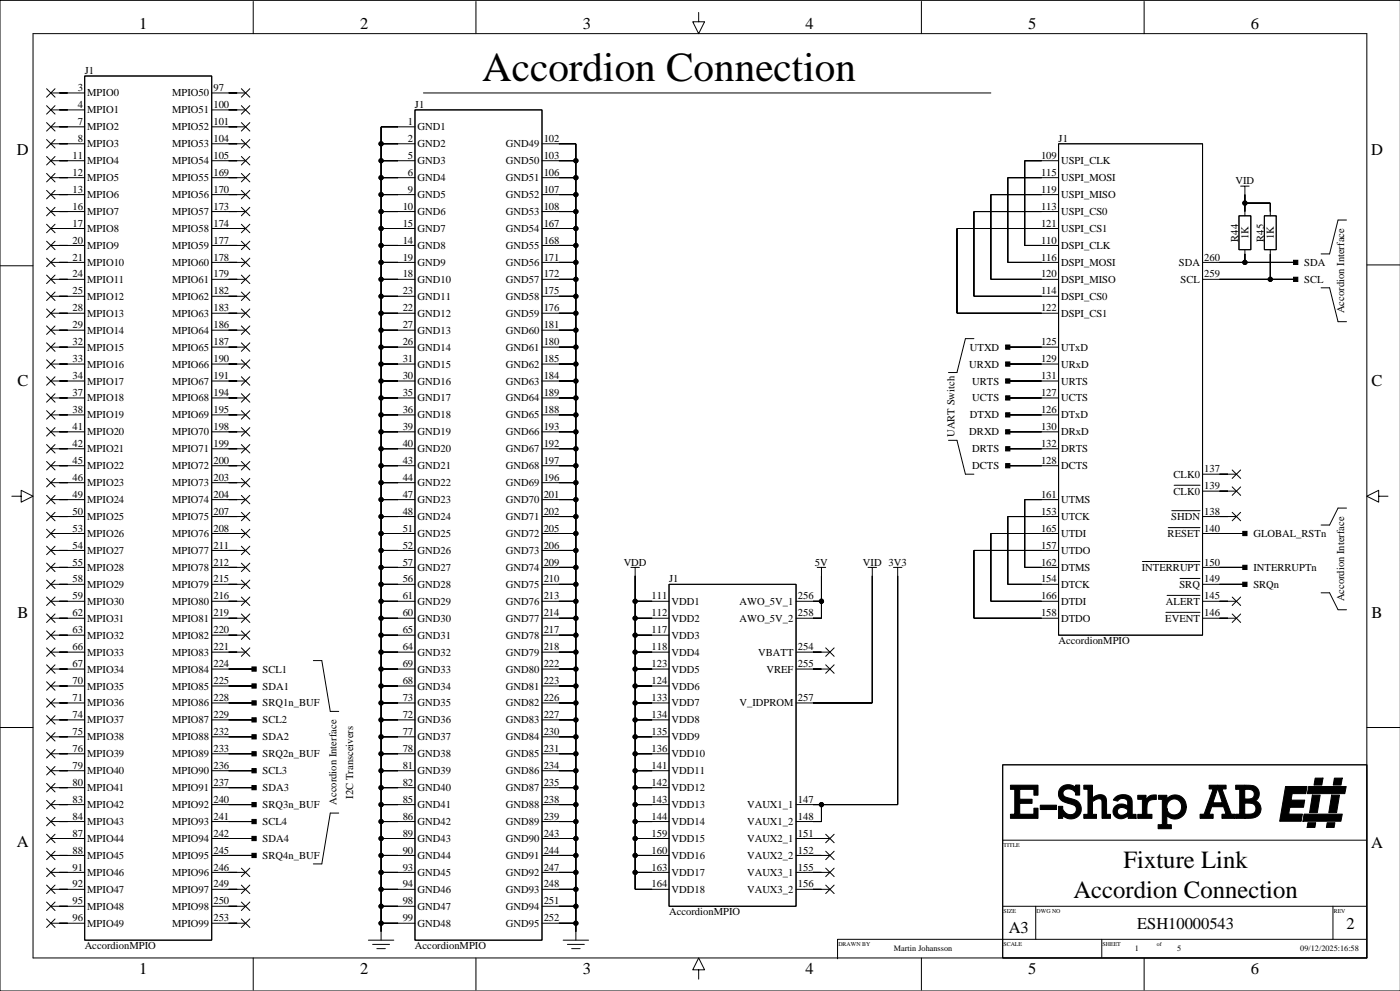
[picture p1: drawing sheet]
<svg xmlns="http://www.w3.org/2000/svg" width="420mm" height="297mm" viewBox="0 0 420 297" stroke-linecap="round" stroke-linejoin="round" font-family="sans-serif">
<defs><g id="words">
<text font-size="12.3" x="144.5" y="24.3">Accordion Connection</text>
<g font-size="7.4">
<text x="336.9" y="260.2">Fixture Link</text>
<text x="321.9" y="269">Accordion Connection</text>
</g>
<g font-size="4.9">
<text x="41.7" y="8.7">1</text>
<text x="108" y="8.7">2</text>
<text x="174.7" y="8.7">3</text>
<text x="241.5" y="8.7">4</text>
<text x="308.3" y="8.7">5</text>
<text x="375.1" y="8.7">6</text>
<text x="5.1" y="46.5">D</text>
<text x="411.1" y="46.5">D</text>
<text x="5.2" y="115.8">C</text>
<text x="411.3" y="115.8">C</text>
<text x="5.2" y="185.2">B</text>
<text x="411.3" y="185.2">B</text>
<text x="5.1" y="254">A</text>
<text x="411.1" y="254.2">A</text>
<text x="302.5" y="279.6">A3</text>
<text x="341" y="278.4">ESH10000543</text>
<text x="403.8" y="278.4">2</text>
<text x="41.7" y="291.8">1</text>
<text x="108" y="291.8">2</text>
<text x="174.7" y="291.8">3</text>
<text x="241.5" y="291.8">4</text>
<text x="308.3" y="291.8">5</text>
<text x="375.1" y="291.8">6</text>
</g>
<g font-size="3.2">
<text x="25.4" y="22.2">J1</text>
<text x="23.3" y="27.3">3</text>
<text x="26.2" y="28.9">MPIO0</text>
<text x="51.6" y="28.9">MPIO50</text>
<text x="64" y="27.3">97</text>
<text x="23.3" y="32.4">4</text>
<text x="26.2" y="34">MPIO1</text>
<text x="51.6" y="34">MPIO51</text>
<text x="64" y="32.4">100</text>
<text x="124.4" y="32.4">J1</text>
<text x="23.3" y="37.5">7</text>
<text x="26.2" y="39.1">MPIO2</text>
<text x="51.6" y="39.1">MPIO52</text>
<text x="64" y="37.5">101</text>
<text x="122.3" y="37.5">1</text>
<text x="125.2" y="39.1">GND1</text>
<text x="21.7" y="47.6">11</text>
<text x="23.3" y="42.5">8</text>
<text x="26.2" y="44.1">MPIO3</text>
<text x="51.6" y="44.1">MPIO53</text>
<text x="64" y="42.5">104</text>
<text x="64" y="47.6">105</text>
<text x="122.3" y="42.5">2</text>
<text x="122.3" y="47.6">5</text>
<text x="125.2" y="44.1">GND2</text>
<text x="151.7" y="44.1">GND49</text>
<text x="163" y="42.5">102</text>
<text x="163" y="47.6">103</text>
<text x="312.2" y="47.6">109</text>
<text x="317.4" y="42.5">J1</text>
<text x="21.7" y="52.7">12</text>
<text x="26.2" y="49.2">MPIO4</text>
<text x="51.6" y="49.2">MPIO54</text>
<text x="64" y="52.7">169</text>
<text x="122.3" y="52.7">6</text>
<text x="125.2" y="49.2">GND3</text>
<text x="151.7" y="49.2">GND50</text>
<text x="163" y="52.7">106</text>
<text x="312.2" y="52.7">115</text>
<text x="318.2" y="49.2">USPI_CLK</text>
<text x="21.7" y="57.8">13</text>
<text x="26.2" y="54.3">MPIO5</text>
<text x="26.2" y="59.4">MPIO6</text>
<text x="51.6" y="54.3">MPIO55</text>
<text x="51.6" y="59.4">MPIO56</text>
<text x="64" y="57.8">170</text>
<text x="122.3" y="57.8">9</text>
<text x="125.2" y="54.3">GND4</text>
<text x="125.2" y="59.4">GND5</text>
<text x="151.7" y="59.4">GND52</text>
<text x="151.7" y="54.3">GND51</text>
<text x="163" y="57.8">107</text>
<text x="312.2" y="57.8">119</text>
<text x="318.2" y="54.3">USPI_MOSI</text>
<text x="318.2" y="59.4">USPI_MISO</text>
<text x="370.5" y="55.2">VID</text>
<text x="21.7" y="62.8">16</text>
<text x="26.2" y="64.5">MPIO7</text>
<text x="51.6" y="64.5">MPIO57</text>
<text x="64" y="62.8">173</text>
<text x="120.7" y="62.8">10</text>
<text x="125.2" y="64.5">GND6</text>
<text x="151.7" y="64.5">GND53</text>
<text x="163" y="62.8">108</text>
<text x="312.2" y="62.8">113</text>
<text x="318.2" y="64.5">USPI_CS0</text>
<text x="21.7" y="67.9">17</text>
<text x="26.2" y="69.5">MPIO8</text>
<text x="51.6" y="69.5">MPIO58</text>
<text x="64" y="67.9">174</text>
<text x="120.7" y="67.9">15</text>
<text x="125.2" y="69.5">GND7</text>
<text x="151.7" y="69.5">GND54</text>
<text x="163" y="67.9">167</text>
<text x="312.2" y="67.9">121</text>
<text x="318.2" y="69.5">USPI_CS1</text>
<text x="374.3" y="71.7" transform="rotate(-90 374.3 71.7)">1K</text>
<text x="382" y="71.7" transform="rotate(-90 382 71.7)">1K</text>
<text x="21.7" y="73">20</text>
<text x="26.2" y="74.6">MPIO9</text>
<text x="51.6" y="74.6">MPIO59</text>
<text x="64" y="73">177</text>
<text x="120.7" y="73">14</text>
<text x="125.2" y="74.6">GND8</text>
<text x="151.7" y="74.6">GND55</text>
<text x="163" y="73">168</text>
<text x="312.2" y="73">110</text>
<text x="318.2" y="74.6">DSPI_CLK</text>
<text x="371.3" y="72.4" transform="rotate(-90 371.3 72.4)">R44</text>
<text x="378.9" y="72.4" transform="rotate(-90 378.9 72.4)">R45</text>
<text x="21.7" y="83.2">24</text>
<text x="21.7" y="78.1">21</text>
<text x="26.2" y="79.7">MPIO10</text>
<text x="51.6" y="79.7">MPIO60</text>
<text x="64" y="83.2">179</text>
<text x="64" y="78.1">178</text>
<text x="120.7" y="83.2">18</text>
<text x="120.7" y="78.1">19</text>
<text x="125.2" y="79.7">GND9</text>
<text x="151.7" y="79.7">GND56</text>
<text x="163" y="78.1">171</text>
<text x="163" y="83.2">172</text>
<text x="312.2" y="83.2">120</text>
<text x="312.2" y="78.1">116</text>
<text x="318.2" y="79.7">DSPI_MOSI</text>
<text x="353.5" y="79.7">SDA</text>
<text x="361.1" y="83.2">259</text>
<text x="361.1" y="78.1">260</text>
<text x="391.1" y="79.7">SDA</text>
<text x="21.7" y="88.2">25</text>
<text x="26.2" y="84.8">MPIO11</text>
<text x="26.2" y="89.9">MPIO12</text>
<text x="51.6" y="84.8">MPIO61</text>
<text x="51.6" y="89.9">MPIO62</text>
<text x="64" y="88.2">182</text>
<text x="120.7" y="88.2">23</text>
<text x="125.2" y="84.8">GND10</text>
<text x="125.2" y="89.9">GND11</text>
<text x="151.7" y="84.8">GND57</text>
<text x="151.7" y="89.9">GND58</text>
<text x="163" y="88.2">175</text>
<text x="312.2" y="88.2">114</text>
<text x="318.2" y="84.8">DSPI_MISO</text>
<text x="318.2" y="89.9">DSPI_CS0</text>
<text x="354" y="84.8">SCL</text>
<text x="391.1" y="84.8">SCL</text>
<text x="21.7" y="93.3">28</text>
<text x="26.2" y="94.9">MPIO13</text>
<text x="51.6" y="94.9">MPIO63</text>
<text x="64" y="93.3">183</text>
<text x="120.7" y="93.3">22</text>
<text x="125.2" y="94.9">GND12</text>
<text x="151.7" y="94.9">GND59</text>
<text x="163" y="93.3">176</text>
<text x="312.2" y="93.3">122</text>
<text x="318.2" y="94.9">DSPI_CS1</text>
<text x="403.1" y="93.9" transform="rotate(-90 403.1 93.9)">Accordion Interface</text>
<text x="21.7" y="98.4">29</text>
<text x="26.2" y="100">MPIO14</text>
<text x="51.6" y="100">MPIO64</text>
<text x="64" y="98.4">186</text>
<text x="120.7" y="98.4">27</text>
<text x="125.2" y="100">GND13</text>
<text x="151.7" y="100">GND60</text>
<text x="163" y="98.4">181</text>
<text x="21.7" y="103.5">32</text>
<text x="26.2" y="105.1">MPIO15</text>
<text x="51.6" y="105.1">MPIO65</text>
<text x="64" y="103.5">187</text>
<text x="120.7" y="103.5">26</text>
<text x="125.2" y="105.1">GND14</text>
<text x="151.7" y="105.1">GND61</text>
<text x="163" y="103.5">180</text>
<text x="290.8" y="105.1">UTXD</text>
<text x="312.2" y="103.5">125</text>
<text x="318.2" y="105.1">UTxD</text>
<text x="21.7" y="108.6">33</text>
<text x="21.7" y="113.6">34</text>
<text x="26.2" y="110.2">MPIO16</text>
<text x="51.6" y="110.2">MPIO66</text>
<text x="64" y="108.6">190</text>
<text x="64" y="113.6">191</text>
<text x="120.7" y="108.6">31</text>
<text x="120.7" y="113.6">30</text>
<text x="125.2" y="110.2">GND15</text>
<text x="151.7" y="110.2">GND62</text>
<text x="163" y="108.6">185</text>
<text x="163" y="113.6">184</text>
<text x="290.7" y="110.2">URXD</text>
<text x="312.2" y="113.6">131</text>
<text x="312.2" y="108.6">129</text>
<text x="318.2" y="110.2">URxD</text>
<text x="21.7" y="118.7">37</text>
<text x="26.2" y="115.3">MPIO17</text>
<text x="51.6" y="115.3">MPIO67</text>
<text x="64" y="118.7">194</text>
<text x="120.7" y="118.7">35</text>
<text x="125.2" y="115.3">GND16</text>
<text x="151.7" y="115.3">GND63</text>
<text x="163" y="118.7">189</text>
<text x="291.5" y="115.3">URTS</text>
<text x="312.2" y="118.7">127</text>
<text x="318.2" y="115.3">URTS</text>
<text x="21.7" y="123.8">38</text>
<text x="26.2" y="120.3">MPIO18</text>
<text x="26.2" y="125.4">MPIO19</text>
<text x="51.6" y="120.3">MPIO68</text>
<text x="51.6" y="125.4">MPIO69</text>
<text x="64" y="123.8">195</text>
<text x="120.7" y="123.8">36</text>
<text x="125.2" y="120.3">GND17</text>
<text x="125.2" y="125.4">GND18</text>
<text x="151.7" y="125.4">GND65</text>
<text x="151.7" y="120.3">GND64</text>
<text x="163" y="123.8">188</text>
<text x="290.8" y="125.4">DTXD</text>
<text x="291.5" y="120.3">UCTS</text>
<text x="312.2" y="123.8">126</text>
<text x="318.2" y="120.3">UCTS</text>
<text x="318.2" y="125.4">DTxD</text>
<text x="21.7" y="128.9">41</text>
<text x="26.2" y="130.5">MPIO20</text>
<text x="51.6" y="130.5">MPIO70</text>
<text x="64" y="128.9">198</text>
<text x="120.7" y="128.9">39</text>
<text x="125.2" y="130.5">GND19</text>
<text x="151.7" y="130.5">GND66</text>
<text x="163" y="128.9">193</text>
<text x="286.2" y="130.9" transform="rotate(-90 286.2 130.9)">UART Switch</text>
<text x="290.7" y="130.5">DRXD</text>
<text x="312.2" y="128.9">130</text>
<text x="318.2" y="130.5">DRxD</text>
<text x="21.7" y="134">42</text>
<text x="26.2" y="135.6">MPIO21</text>
<text x="51.6" y="135.6">MPIO71</text>
<text x="64" y="134">199</text>
<text x="120.7" y="134">40</text>
<text x="125.2" y="135.6">GND20</text>
<text x="151.7" y="135.6">GND67</text>
<text x="163" y="134">192</text>
<text x="291.5" y="135.6">DRTS</text>
<text x="312.2" y="134">132</text>
<text x="318.2" y="135.6">DRTS</text>
<text x="21.7" y="139">45</text>
<text x="26.2" y="140.6">MPIO22</text>
<text x="51.6" y="140.6">MPIO72</text>
<text x="64" y="139">200</text>
<text x="120.7" y="139">43</text>
<text x="125.2" y="140.6">GND21</text>
<text x="151.7" y="140.6">GND68</text>
<text x="163" y="139">197</text>
<text x="291.5" y="140.6">DCTS</text>
<text x="312.2" y="139">128</text>
<text x="318.2" y="140.6">DCTS</text>
<text x="351.9" y="143.2">CLK0</text>
<text x="361.1" y="141.6">137</text>
<text x="21.7" y="144.1">46</text>
<text x="21.7" y="149.2">49</text>
<text x="26.2" y="145.7">MPIO23</text>
<text x="51.6" y="145.7">MPIO73</text>
<text x="64" y="149.2">204</text>
<text x="64" y="144.1">203</text>
<text x="120.7" y="149.2">47</text>
<text x="120.7" y="144.1">44</text>
<text x="125.2" y="145.7">GND22</text>
<text x="151.7" y="145.7">GND69</text>
<text x="163" y="144.1">196</text>
<text x="163" y="149.2">201</text>
<text x="312.2" y="149.2">161</text>
<text x="351.9" y="148.3">CLK0</text>
<text x="361.1" y="146.6">139</text>
<text x="21.7" y="154.3">50</text>
<text x="26.2" y="150.8">MPIO24</text>
<text x="26.2" y="155.9">MPIO25</text>
<text x="51.6" y="150.8">MPIO74</text>
<text x="51.6" y="155.9">MPIO75</text>
<text x="64" y="154.3">207</text>
<text x="120.7" y="154.3">48</text>
<text x="125.2" y="150.8">GND23</text>
<text x="125.2" y="155.9">GND24</text>
<text x="151.7" y="150.8">GND70</text>
<text x="151.7" y="155.9">GND71</text>
<text x="163" y="154.3">202</text>
<text x="312.2" y="154.3">153</text>
<text x="318.2" y="155.9">UTCK</text>
<text x="318.2" y="150.8">UTMS</text>
<text x="351.2" y="155.9">SHDN</text>
<text x="361.1" y="154.3">138</text>
<text x="21.7" y="159.3">53</text>
<text x="26.2" y="161">MPIO26</text>
<text x="51.6" y="161">MPIO76</text>
<text x="64" y="159.3">208</text>
<text x="120.7" y="159.3">51</text>
<text x="125.2" y="161">GND25</text>
<text x="151.7" y="161">GND72</text>
<text x="163" y="159.3">205</text>
<text x="312.2" y="159.3">165</text>
<text x="318.2" y="161">UTDI</text>
<text x="350.1" y="161">RESET</text>
<text x="361.1" y="159.3">140</text>
<text x="375.8" y="161">GLOBAL_RSTn</text>
<text x="21.7" y="164.4">54</text>
<text x="26.2" y="166">MPIO27</text>
<text x="51.6" y="166">MPIO77</text>
<text x="64" y="164.4">211</text>
<text x="120.7" y="164.4">52</text>
<text x="125.2" y="166">GND26</text>
<text x="151.7" y="166">GND73</text>
<text x="163" y="164.4">206</text>
<text x="312.2" y="164.4">157</text>
<text x="318.2" y="166">UTDO</text>
<text x="21.7" y="169.5">55</text>
<text x="26.2" y="171.1">MPIO28</text>
<text x="51.6" y="171.1">MPIO78</text>
<text x="64" y="169.5">212</text>
<text x="120.7" y="169.5">57</text>
<text x="125.2" y="171.1">GND27</text>
<text x="151.7" y="171.1">GND74</text>
<text x="163" y="169.5">209</text>
<text x="187" y="169.5">VDD</text>
<text x="244.4" y="169.5">5V</text>
<text x="258.7" y="169.5">VID 3V3</text>
<text x="312.2" y="169.5">162</text>
<text x="318.2" y="171.1">DTMS</text>
<text x="342.4" y="171.1">INTERRUPT</text>
<text x="361.1" y="169.5">150</text>
<text x="375.8" y="171.1">INTERRUPTn</text>
<text x="21.7" y="179.7">59</text>
<text x="21.7" y="174.6">58</text>
<text x="26.2" y="176.2">MPIO29</text>
<text x="51.6" y="176.2">MPIO79</text>
<text x="64" y="174.6">215</text>
<text x="64" y="179.7">216</text>
<text x="120.7" y="179.7">61</text>
<text x="120.7" y="174.6">56</text>
<text x="125.2" y="176.2">GND28</text>
<text x="151.7" y="176.2">GND75</text>
<text x="163" y="174.6">210</text>
<text x="163" y="179.7">213</text>
<text x="195.3" y="179.7">111</text>
<text x="200.6" y="174.6">J1</text>
<text x="239.2" y="179.7">256</text>
<text x="312.2" y="179.7">166</text>
<text x="312.2" y="174.6">154</text>
<text x="318.2" y="176.2">DTCK</text>
<text x="353.7" y="176.2">SRQ</text>
<text x="361.1" y="174.6">149</text>
<text x="361.1" y="179.7">145</text>
<text x="375.8" y="176.2">SRQn</text>
<text x="21.7" y="184.7">62</text>
<text x="26.2" y="181.3">MPIO30</text>
<text x="51.6" y="181.3">MPIO80</text>
<text x="64" y="184.7">219</text>
<text x="120.7" y="184.7">60</text>
<text x="125.2" y="181.3">GND29</text>
<text x="151.7" y="181.3">GND76</text>
<text x="163" y="184.7">214</text>
<text x="195.3" y="184.7">112</text>
<text x="201.4" y="181.3">VDD1</text>
<text x="221.7" y="181.3">AWO_5V_1</text>
<text x="239.2" y="184.7">258</text>
<text x="312.2" y="184.7">158</text>
<text x="318.2" y="181.3">DTDI</text>
<text x="349.6" y="181.3">ALERT</text>
<text x="361.1" y="184.7">146</text>
<text x="403.1" y="180.3" transform="rotate(-90 403.1 180.3)">Accordion Interface</text>
<text x="21.7" y="189.8">63</text>
<text x="26.2" y="186.4">MPIO31</text>
<text x="26.2" y="191.4">MPIO32</text>
<text x="51.6" y="186.4">MPIO81</text>
<text x="51.6" y="191.4">MPIO82</text>
<text x="64" y="189.8">220</text>
<text x="120.7" y="189.8">65</text>
<text x="125.2" y="186.4">GND30</text>
<text x="125.2" y="191.4">GND31</text>
<text x="151.7" y="186.4">GND77</text>
<text x="151.7" y="191.4">GND78</text>
<text x="163" y="189.8">217</text>
<text x="195.3" y="189.8">117</text>
<text x="201.4" y="186.4">VDD2</text>
<text x="201.4" y="191.4">VDD3</text>
<text x="221.7" y="186.4">AWO_5V_2</text>
<text x="318.2" y="186.4">DTDO</text>
<text x="349.4" y="186.4">EVENT</text>
<text x="21.7" y="194.9">66</text>
<text x="26.2" y="196.5">MPIO33</text>
<text x="51.6" y="196.5">MPIO83</text>
<text x="64" y="194.9">221</text>
<text x="120.7" y="194.9">64</text>
<text x="125.2" y="196.5">GND32</text>
<text x="151.7" y="196.5">GND79</text>
<text x="163" y="194.9">218</text>
<text x="195.3" y="194.9">118</text>
<text x="201.4" y="196.5">VDD4</text>
<text x="227.4" y="196.5">VBATT</text>
<text x="239.2" y="194.9">254</text>
<text x="317.4" y="192.9">AccordionMPIO</text>
<text x="21.7" y="200">67</text>
<text x="26.2" y="201.6">MPIO34</text>
<text x="51.6" y="201.6">MPIO84</text>
<text x="64" y="200">224</text>
<text x="78.7" y="201.6">SCL1</text>
<text x="120.7" y="200">69</text>
<text x="125.2" y="201.6">GND33</text>
<text x="151.7" y="201.6">GND80</text>
<text x="163" y="200">222</text>
<text x="195.3" y="200">123</text>
<text x="201.4" y="201.6">VDD5</text>
<text x="229.8" y="201.6">VREF</text>
<text x="239.2" y="200">255</text>
<text x="21.7" y="205.1">70</text>
<text x="26.2" y="206.7">MPIO35</text>
<text x="51.6" y="206.7">MPIO85</text>
<text x="64" y="205.1">225</text>
<text x="78.7" y="206.7">SDA1</text>
<text x="120.7" y="205.1">68</text>
<text x="125.2" y="206.7">GND34</text>
<text x="151.7" y="206.7">GND81</text>
<text x="163" y="205.1">223</text>
<text x="195.3" y="205.1">124</text>
<text x="201.4" y="206.7">VDD6</text>
<text x="21.7" y="210.1">71</text>
<text x="21.7" y="215.2">74</text>
<text x="26.2" y="211.7">MPIO36</text>
<text x="51.6" y="211.7">MPIO86</text>
<text x="64" y="210.1">228</text>
<text x="64" y="215.2">229</text>
<text x="78.7" y="211.7">SRQ1n_BUF</text>
<text x="120.7" y="210.1">73</text>
<text x="120.7" y="215.2">72</text>
<text x="125.2" y="211.7">GND35</text>
<text x="151.7" y="211.7">GND82</text>
<text x="163" y="215.2">227</text>
<text x="163" y="210.1">226</text>
<text x="195.3" y="210.1">133</text>
<text x="195.3" y="215.2">134</text>
<text x="201.4" y="211.7">VDD7</text>
<text x="221.7" y="211.7">V_IDPROM</text>
<text x="239.2" y="210.1">257</text>
<text x="21.7" y="220.3">75</text>
<text x="26.2" y="216.8">MPIO37</text>
<text x="26.2" y="221.9">MPIO38</text>
<text x="51.6" y="216.8">MPIO87</text>
<text x="51.6" y="221.9">MPIO88</text>
<text x="64" y="220.3">232</text>
<text x="78.7" y="216.8">SCL2</text>
<text x="78.7" y="221.9">SDA2</text>
<text x="120.7" y="220.3">77</text>
<text x="125.2" y="216.8">GND36</text>
<text x="125.2" y="221.9">GND37</text>
<text x="151.7" y="216.8">GND83</text>
<text x="151.7" y="221.9">GND84</text>
<text x="163" y="220.3">230</text>
<text x="195.3" y="220.3">135</text>
<text x="201.4" y="216.8">VDD8</text>
<text x="201.4" y="221.9">VDD9</text>
<text x="21.7" y="225.4">76</text>
<text x="26.2" y="227">MPIO39</text>
<text x="51.6" y="227">MPIO89</text>
<text x="64" y="225.4">233</text>
<text x="78.7" y="227">SRQ2n_BUF</text>
<text x="120.7" y="225.4">78</text>
<text x="125.2" y="227">GND38</text>
<text x="151.7" y="227">GND85</text>
<text x="163" y="225.4">231</text>
<text x="195.3" y="225.4">136</text>
<text x="201.4" y="227">VDD10</text>
<text x="21.7" y="230.4">79</text>
<text x="26.2" y="232.1">MPIO40</text>
<text x="51.6" y="232.1">MPIO90</text>
<text x="64" y="230.4">236</text>
<text x="78.7" y="232.1">SCL3</text>
<text x="120.7" y="230.4">81</text>
<text x="125.2" y="232.1">GND39</text>
<text x="151.7" y="232.1">GND86</text>
<text x="163" y="230.4">234</text>
<text x="195.3" y="230.4">141</text>
<text x="201.4" y="232.1">VDD11</text>
<text x="21.7" y="235.5">80</text>
<text x="26.2" y="237.1">MPIO41</text>
<text x="51.6" y="237.1">MPIO91</text>
<text x="64" y="235.5">237</text>
<text x="78.7" y="237.1">SDA3</text>
<text x="105.9" y="239.4" transform="rotate(-90 105.9 239.4)">I2C Transceivers</text>
<text x="120.7" y="235.5">82</text>
<text x="125.2" y="237.1">GND40</text>
<text x="151.7" y="237.1">GND87</text>
<text x="163" y="235.5">235</text>
<text x="195.3" y="235.5">142</text>
<text x="201.4" y="237.1">VDD12</text>
<text x="21.7" y="240.6">83</text>
<text x="21.7" y="245.7">84</text>
<text x="26.2" y="242.2">MPIO42</text>
<text x="51.6" y="242.2">MPIO92</text>
<text x="64" y="240.6">240</text>
<text x="64" y="245.7">241</text>
<text x="78.7" y="242.2">SRQ3n_BUF</text>
<text x="100.9" y="241.2" transform="rotate(-90 100.9 241.2)">Accordion Interface</text>
<text x="120.7" y="240.6">85</text>
<text x="120.7" y="245.7">86</text>
<text x="125.2" y="242.2">GND41</text>
<text x="151.7" y="242.2">GND88</text>
<text x="163" y="245.7">239</text>
<text x="163" y="240.6">238</text>
<text x="195.3" y="240.6">143</text>
<text x="195.3" y="245.7">144</text>
<text x="201.4" y="242.2">VDD13</text>
<text x="224" y="242.2">VAUX1_1</text>
<text x="239.2" y="240.6">147</text>
<text x="239.2" y="245.7">148</text>
<text x="21.7" y="250.8">87</text>
<text x="26.2" y="247.3">MPIO43</text>
<text x="51.6" y="247.3">MPIO93</text>
<text x="64" y="250.8">242</text>
<text x="78.7" y="247.3">SCL4</text>
<text x="120.7" y="250.8">89</text>
<text x="125.2" y="247.3">GND42</text>
<text x="151.7" y="247.3">GND89</text>
<text x="163" y="250.8">243</text>
<text x="195.3" y="250.8">159</text>
<text x="201.4" y="247.3">VDD14</text>
<text x="224" y="247.3">VAUX1_2</text>
<text x="239.2" y="250.8">151</text>
<text x="21.7" y="255.8">88</text>
<text x="26.2" y="252.4">MPIO44</text>
<text x="26.2" y="257.5">MPIO45</text>
<text x="51.6" y="252.4">MPIO94</text>
<text x="51.6" y="257.5">MPIO95</text>
<text x="64" y="255.8">245</text>
<text x="78.7" y="252.4">SDA4</text>
<text x="78.7" y="257.5">SRQ4n_BUF</text>
<text x="120.7" y="255.8">90</text>
<text x="125.2" y="252.4">GND43</text>
<text x="125.2" y="257.5">GND44</text>
<text x="151.7" y="257.5">GND91</text>
<text x="151.7" y="252.4">GND90</text>
<text x="163" y="255.8">244</text>
<text x="195.3" y="255.8">160</text>
<text x="201.4" y="252.4">VDD15</text>
<text x="201.4" y="257.5">VDD16</text>
<text x="224" y="252.4">VAUX2_1</text>
<text x="224" y="257.5">VAUX2_2</text>
<text x="239.2" y="255.8">152</text>
<text x="21.7" y="260.9">91</text>
<text x="26.2" y="262.5">MPIO46</text>
<text x="51.6" y="262.5">MPIO96</text>
<text x="64" y="260.9">246</text>
<text x="120.7" y="260.9">93</text>
<text x="125.2" y="262.5">GND45</text>
<text x="151.7" y="262.5">GND92</text>
<text x="163" y="260.9">247</text>
<text x="195.3" y="260.9">163</text>
<text x="201.4" y="262.5">VDD17</text>
<text x="224" y="262.5">VAUX3_1</text>
<text x="239.2" y="260.9">155</text>
<text x="21.7" y="266">92</text>
<text x="26.2" y="267.6">MPIO47</text>
<text x="51.6" y="267.6">MPIO97</text>
<text x="64" y="266">249</text>
<text x="120.7" y="266">94</text>
<text x="125.2" y="267.6">GND46</text>
<text x="151.7" y="267.6">GND93</text>
<text x="163" y="266">248</text>
<text x="195.3" y="266">164</text>
<text x="201.4" y="267.6">VDD18</text>
<text x="224" y="267.6">VAUX3_2</text>
<text x="239.2" y="266">156</text>
<text x="21.7" y="271.1">95</text>
<text x="26.2" y="272.7">MPIO48</text>
<text x="51.6" y="272.7">MPIO98</text>
<text x="64" y="271.1">250</text>
<text x="120.7" y="271.1">98</text>
<text x="125.2" y="272.7">GND47</text>
<text x="151.7" y="272.7">GND94</text>
<text x="163" y="271.1">251</text>
<text x="200.6" y="274.2">AccordionMPIO</text>
<text x="21.7" y="276.2">96</text>
<text x="26.2" y="277.8">MPIO49</text>
<text x="51.6" y="277.8">MPIO99</text>
<text x="64" y="276.2">253</text>
<text x="120.7" y="276.2">99</text>
<text x="125.2" y="277.8">GND48</text>
<text x="151.7" y="277.8">GND95</text>
<text x="163" y="276.2">252</text>
<text x="25.4" y="284.3">AccordionMPIO</text>
<text x="124.4" y="284.3">AccordionMPIO</text>
</g>
<g font-size="2.5">
<text x="268.1" y="285.2">Martin Johansson</text>
<text x="340.3" y="285.2">1</text>
<text x="353" y="285.2">5</text>
<text x="389.9" y="285.2">09/12/2025:16:58</text>
</g>
<g font-size="1.8">
<text x="300.9" y="253.8">TITLE</text>
<text x="300.9" y="273.6">SIZE</text>
<text x="310.8" y="273.6">DWG NO</text>
<text x="400" y="273.6">REV</text>
<text x="251.4" y="283.5">DRAWN BY</text>
<text x="300.9" y="283.5">SCALE</text>
<text x="330.6" y="283.5">SHEET</text>
<text x="346.9" y="283.7">of</text>
</g>
</g></defs>
<g fill="none" stroke="#000" stroke-width=".3">
<path d="M9.9 10.1h400v277h-400zM75.9 .4v9.7M142.7 .4v9.7M209.5 3.7v2.8h1.8l-1.8 3.6-1.8-3.6h1.8M276.3 .4v9.7M343.1 .4v9.7M419.9 .1h-419.9v296.9h419.9M14 26.6l2.5 2.5M14 31.7l2.5 2.5M14 36.7l2.5 2.6M15.2 27.9h10.2M15.2 32.9h10.2"/>
<path d="M15.2 38h10.2M16.5 26.6l-2.5 2.5M16.5 31.7l-2.5 2.5M16.5 36.7l-2.5 2.6M25.4 22.8h38.1v259h-38.1zM63.5 27.9h10.1M63.5 32.9h10.1M63.5 38h10.1M72.4 36.7l2.5 2.6M72.4 31.7l2.5 2.5M72.4 26.6l2.5 2.5M74.9 36.7l-2.5 2.6"/>
<path d="M74.9 31.7l-2.5 2.5M74.9 26.6l-2.5 2.5M124.4 32.9h38.1v248.9h-38.1zM124.4 38h-10.1v243.8M127 27.9h170.1M14 41.8l2.5 2.6M14 46.9l2.5 2.5M14 52l2.5 2.5M14 57.1l2.5 2.5M15.2 48.2h10.2M15.2 53.3h10.2M15.2 58.3h10.2"/>
<path d="M15.2 43.1h10.2M16.5 41.8l-2.5 2.6M16.5 46.9l-2.5 2.5M16.5 52l-2.5 2.5M16.5 57.1l-2.5 2.5M63.5 48.2h10.1M63.5 53.3h10.1M63.5 58.3h10.1M63.5 43.1h10.1M72.4 57.1l2.5 2.5M72.4 52l2.5 2.5M72.4 46.9l2.5 2.5"/>
<path d="M72.4 41.8l2.5 2.6M74.9 57.1l-2.5 2.5M74.9 52l-2.5 2.5M74.9 46.9l-2.5 2.5M74.9 41.8l-2.5 2.6M114.3 48.2h10.1M114.3 53.3h10.1M114.3 58.3h10.1M114.3 43.1h10.1M162.5 48.2h10.2M162.5 53.3h10.2M162.5 58.3h10.2"/>
<path d="M162.5 43.1h10.2v238.7M317.4 43.1h43.2v147.3h-43.2zM317.4 48.2h-10.1v25.4h10.1M317.4 53.3h-15.2v25.3h15.2M317.4 58.3h-20.3v25.4h20.3M372 55.8h1.3v8.9M373.3 58.3h.1M373.3 55.8h1.3M0 79.7h9.9M14 62.1l2.5 2.6M14 67.2l2.5 2.6M14 72.3l2.5 2.5"/>
<path d="M14 77.4l2.5 2.5M15.2 63.4h10.2M15.2 78.6h10.2M15.2 68.5h10.2M15.2 73.6h10.2M16.5 62.1l-2.5 2.6M16.5 67.2l-2.5 2.6M16.5 72.3l-2.5 2.5M16.5 77.4l-2.5 2.5M63.5 63.4h10.1M63.5 78.6h10.1M63.5 68.5h10.1"/>
<path d="M63.5 73.6h10.1M72.4 77.4l2.5 2.5M72.4 72.3l2.5 2.5M72.4 67.2l2.5 2.6M72.4 62.1l2.5 2.6M74.9 77.4l-2.5 2.5M74.9 72.3l-2.5 2.5M74.9 67.2l-2.5 2.6M74.9 62.1l-2.5 2.6M114.3 63.4h10.1M114.3 78.6h10.1M114.3 68.5h10.1"/>
<path d="M114.3 73.6h10.1M162.5 63.4h10.2M162.5 78.6h10.2M162.5 68.5h10.2M162.5 73.6h10.2M317.4 63.4h-25.4v25.4h25.4M317.4 68.5h-30.4v25.4h30.4M360.6 78.6h27.9M371.5 64.7h3.6v10.1h-3.6zM373.3 60.9h7.6v3.8M373.3 74.8v3.8M379.1 64.7h3.6v10.1h-3.6z"/>
<path d="M380.9 74.8v8.9M403.8 66h-2.6l-2.5 10.1h-2.6M409.9 79.4h9.9M14 82.5l2.5 2.5M14 87.5l2.5 2.6M14 92.6l2.5 2.6M14 97.7l2.5 2.5M15.2 83.7h10.2M15.2 88.8h10.2M15.2 93.9h10.2M15.2 99h10.2M16.5 82.5l-2.5 2.5"/>
<path d="M16.5 87.5l-2.5 2.6M16.5 92.6l-2.5 2.6M16.5 97.7l-2.5 2.5M63.5 83.7h10.1M63.5 88.8h10.1M63.5 93.9h10.1M63.5 99h10.1M72.4 97.7l2.5 2.5M72.4 92.6l2.5 2.6M72.4 87.5l2.5 2.6M72.4 82.5l2.5 2.5M74.9 97.7l-2.5 2.5"/>
<path d="M74.9 92.6l-2.5 2.6M74.9 87.5l-2.5 2.6M74.9 82.5l-2.5 2.5M114.3 83.7h10.1M114.3 88.8h10.1M114.3 93.9h10.1M114.3 99h10.1M162.5 83.7h10.2M162.5 88.8h10.2M162.5 93.9h10.2M162.5 99h10.2M360.6 83.7h27.9"/>
<path d="M396.1 86.3h2.6l2.5 10.1h2.6M14 102.8l2.5 2.5M14 107.9l2.5 2.5M14 112.9l2.5 2.6M14 118l2.5 2.5M15.2 104h10.2M15.2 109.1h10.2M15.2 114.2h10.2M15.2 119.3h10.2M16.5 102.8l-2.5 2.5M16.5 107.9l-2.5 2.5M16.5 112.9l-2.5 2.6"/>
<path d="M16.5 118l-2.5 2.5M63.5 104h10.1M63.5 109.1h10.1M63.5 114.2h10.1M63.5 119.3h10.1M72.4 118l2.5 2.5M72.4 112.9l2.5 2.6M72.4 107.9l2.5 2.5M72.4 102.8l2.5 2.5M74.9 118l-2.5 2.5M74.9 112.9l-2.5 2.6M74.9 107.9l-2.5 2.5"/>
<path d="M74.9 102.8l-2.5 2.5M114.3 104h10.1M114.3 109.1h10.1M114.3 114.2h10.1M114.3 119.3h10.1M162.5 104h10.2M162.5 109.1h10.2M162.5 114.2h10.2M162.5 119.3h10.2M292 101.5h-2.5l-2.5 10.2h-2.6M302.2 104h15.2M302.2 109.1h15.2"/>
<path d="M302.2 114.2h15.2M302.2 119.3h15.2M14 123.1l2.5 2.5M14 128.2l2.5 2.5M14 133.2l2.5 2.6M14 138.3l2.5 2.6M15.2 124.4h10.2M15.2 129.4h10.2M15.2 134.5h10.2M15.2 139.6h10.2M16.5 123.1l-2.5 2.5M16.5 128.2l-2.5 2.5"/>
<path d="M16.5 133.2l-2.5 2.6M16.5 138.3l-2.5 2.6M63.5 124.4h10.1M63.5 129.4h10.1M63.5 134.5h10.1M63.5 139.6h10.1M72.4 138.3l2.5 2.6M72.4 133.2l2.5 2.6M72.4 128.2l2.5 2.5M72.4 123.1l2.5 2.5M74.9 138.3l-2.5 2.6M74.9 133.2l-2.5 2.6"/>
<path d="M74.9 128.2l-2.5 2.5M74.9 123.1l-2.5 2.5M114.3 124.4h10.1M114.3 129.4h10.1M114.3 134.5h10.1M114.3 139.6h10.1M162.5 124.4h10.2M162.5 129.4h10.2M162.5 134.5h10.2M162.5 139.6h10.2M284.4 132h2.6l2.5 10.1h2.5M302.2 124.4h15.2"/>
<path d="M302.2 129.4h15.2M302.2 134.5h15.2M302.2 139.6h15.2M3.6 148.7h2.7v-1.7l3.6 1.7-3.6 1.8v-1.8M14 143.4l2.5 2.5M14 148.5l2.5 2.5M14 153.6l2.5 2.5M14 158.6l2.5 2.6M15.2 154.8h10.2M15.2 159.9h10.2M15.2 149.8h10.2M15.2 144.7h10.2"/>
<path d="M16.5 143.4l-2.5 2.5M16.5 148.5l-2.5 2.5M16.5 153.6l-2.5 2.5M16.5 158.6l-2.5 2.6M63.5 154.8h10.1M63.5 159.9h10.1M63.5 149.8h10.1M63.5 144.7h10.1M72.4 158.6l2.5 2.6M72.4 153.6l2.5 2.5M72.4 148.5l2.5 2.5M72.4 143.4l2.5 2.5"/>
<path d="M74.9 158.6l-2.5 2.6M74.9 153.6l-2.5 2.5M74.9 148.5l-2.5 2.5M74.9 143.4l-2.5 2.5M114.3 154.8h10.1M114.3 159.9h10.1M114.3 149.8h10.1M114.3 144.7h10.1M162.5 154.8h10.2M162.5 159.9h10.2M162.5 149.8h10.2M162.5 144.7h10.2"/>
<path d="M317.4 149.8h-10.1v20.3h10.1M317.4 159.9h-20.3v20.3h20.3M317.4 154.8h-15.2v20.3h15.2M350.3 158.1h9.5M351.4 153.1h8.4M352.1 145.4h7.7M360.6 142.1h10.2M360.6 154.8h10.2M360.6 147.2h10.2M360.6 159.9h12.7M369.5 140.9l2.5 2.5M369.5 145.9l2.5 2.6"/>
<path d="M369.5 153.6l2.5 2.5M372 140.9l-2.5 2.5M372 145.9l-2.5 2.6M372 153.6l-2.5 2.5M403.8 152.3h-2.6l-2.5 5.1h-2.6M413.4 148.7v-1.7l-3.5 1.7 3.5 1.8v-1.8h2.8M14 163.7l2.5 2.6M14 168.8l2.5 2.5M14 173.9l2.5 2.5M14 179l2.5 2.5M15.2 170.1h10.2M15.2 175.1h10.2"/>
<path d="M15.2 165h10.2M16.5 163.7l-2.5 2.6M16.5 168.8l-2.5 2.5M16.5 173.9l-2.5 2.5M16.5 179l-2.5 2.5M63.5 170.1h10.1M63.5 175.1h10.1M63.5 165h10.1M72.4 179l2.5 2.5M72.4 173.9l2.5 2.5M72.4 168.8l2.5 2.5M72.4 163.7l2.5 2.6"/>
<path d="M74.9 179l-2.5 2.5M74.9 173.9l-2.5 2.5M74.9 168.8l-2.5 2.5M74.9 163.7l-2.5 2.6M114.3 170.1h10.1M114.3 175.1h10.1M114.3 165h10.1M162.5 170.1h10.2M162.5 175.1h10.2M162.5 165h10.2M189.2 170.1h1.3v96.5h10.1M190.5 172.6h.1"/>
<path d="M190.5 170.1h1.2M200.6 175.1h38.1v96.5h-38.1zM245.1 170.1h1.2v15.2h-7.6M246.3 172.6h.1M246.3 170.1h1.3M260.3 170.1h1.3v40.6h-22.9M261.6 172.6h.1M261.6 170.1h1.2M267.9 170.1h1.3v71.1h-30.5M269.2 172.6h.1M269.2 170.1h1.2M317.4 165h-25.4v20.3h25.4"/>
<path d="M342.6 168.3h17.2M350 178.5h9.8M353.8 173.4h6M360.6 170.1h12.7M360.6 175.1h12.7M369.5 179l2.5 2.5M372 179l-2.5 2.5M396.1 177.7h2.6l2.5 5.1h2.6M14 184l2.5 2.6M14 189.1l2.5 2.6M14 194.2l2.5 2.5M14 199.3l2.5 2.5"/>
<path d="M15.2 180.2h10.2M15.2 185.3h10.2M15.2 190.4h10.2M15.2 195.5h10.2M16.5 184l-2.5 2.6M16.5 189.1l-2.5 2.6M16.5 194.2l-2.5 2.5M16.5 199.3l-2.5 2.5M63.5 180.2h10.1M63.5 185.3h10.1M63.5 190.4h10.1M63.5 195.5h10.1"/>
<path d="M72.4 194.2l2.5 2.5M72.4 189.1l2.5 2.6M72.4 184l2.5 2.6M74.9 194.2l-2.5 2.5M74.9 189.1l-2.5 2.6M74.9 184l-2.5 2.6M94 198h2.5l2.5 15.2h2.6M114.3 180.2h10.1M114.3 185.3h10.1M114.3 190.4h10.1M114.3 195.5h10.1M162.5 180.2h10.2"/>
<path d="M162.5 185.3h10.2M162.5 190.4h10.2M162.5 195.5h10.2M190.5 180.2h10.1M190.5 185.3h10.1M190.5 190.4h10.1M190.5 195.5h10.1M238.7 180.2h7.6M238.7 195.5h10.2M247.6 194.2l2.5 2.5M247.6 199.3l2.5 2.5M250.1 194.2l-2.5 2.5"/>
<path d="M250.1 199.3l-2.5 2.5M349.6 183.5h10.2M360.6 180.2h10.2M360.6 185.3h10.2M369.5 184l2.5 2.6M372 184l-2.5 2.6M0 218.1h9.9M14 204.4l2.5 2.5M14 209.4l2.5 2.6M14 214.5l2.5 2.5M14 219.6l2.5 2.5M15.2 200.5h10.2"/>
<path d="M15.2 205.6h10.2M15.2 210.7h10.2M15.2 215.8h10.2M16.5 204.4l-2.5 2.5M16.5 209.4l-2.5 2.6M16.5 214.5l-2.5 2.5M16.5 219.6l-2.5 2.5M63.5 200.5h12.7M63.5 205.6h12.7M63.5 210.7h12.7M63.5 215.8h12.7M114.3 200.5h10.1"/>
<path d="M114.3 205.6h10.1M114.3 210.7h10.1M114.3 215.8h10.1M162.5 200.5h10.2M162.5 205.6h10.2M162.5 210.7h10.2M162.5 215.8h10.2M190.5 200.5h10.1M190.5 205.6h10.1M190.5 210.7h10.1M190.5 215.8h10.1M238.7 200.5h10.2"/>
<path d="M409.9 218.1h9.9M14 224.7l2.5 2.5M14 229.7l2.5 2.6M14 234.8l2.5 2.6M14 239.9l2.5 2.5M15.2 220.9h10.2M15.2 225.9h10.2M15.2 231h10.2M15.2 236.1h10.2M16.5 224.7l-2.5 2.5M16.5 229.7l-2.5 2.6M16.5 234.8l-2.5 2.6"/>
<path d="M16.5 239.9l-2.5 2.5M63.5 220.9h12.7M63.5 225.9h12.7M63.5 231h12.7M63.5 236.1h12.7M114.3 220.9h10.1M114.3 225.9h10.1M114.3 231h10.1M114.3 236.1h10.1M162.5 220.9h10.2M162.5 225.9h10.2M162.5 231h10.2"/>
<path d="M162.5 236.1h10.2M190.5 220.9h10.1M190.5 225.9h10.1M190.5 231h10.1M190.5 236.1h10.1M300.7 229.2h109.2v57.9h-109.2zM14 245l2.5 2.5M14 250.1l2.5 2.5M14 255.1l2.5 2.6M15.2 241.2h10.2M15.2 246.3h10.2M15.2 251.3h10.2"/>
<path d="M15.2 256.4h10.2M16.5 245l-2.5 2.5M16.5 250.1l-2.5 2.5M16.5 255.1l-2.5 2.6M63.5 241.2h12.7M63.5 246.3h12.7M63.5 251.3h12.7M63.5 256.4h12.7M101.6 243.7h-2.6l-2.5 15.2h-2.5M114.3 241.2h10.1M114.3 246.3h10.1M114.3 251.3h10.1"/>
<path d="M114.3 256.4h10.1M162.5 241.2h10.2M162.5 246.3h10.2M162.5 251.3h10.2M162.5 256.4h10.2M190.5 241.2h10.1M190.5 246.3h10.1M190.5 251.3h10.1M190.5 256.4h10.1M238.7 251.3h10.2M238.7 256.4h10.2M246.3 241.2v5.1h-7.6"/>
<path d="M247.6 250.1l2.5 2.5M247.6 255.1l2.5 2.6M250.1 250.1l-2.5 2.5M250.1 255.1l-2.5 2.6M300.7 251.8h108.9M14 260.2l2.5 2.6M14 265.3l2.5 2.5M14 270.4l2.5 2.5M14 275.5l2.5 2.5M15.2 271.6h10.2M15.2 261.5h10.2M15.2 266.6h10.2"/>
<path d="M15.2 276.7h10.2M16.5 260.2l-2.5 2.6M16.5 265.3l-2.5 2.5M16.5 270.4l-2.5 2.5M16.5 275.5l-2.5 2.5M63.5 271.6h10.1M63.5 261.5h10.1M63.5 266.6h10.1M63.5 276.7h10.1M72.4 275.5l2.5 2.5M72.4 270.4l2.5 2.5M72.4 265.3l2.5 2.5"/>
<path d="M72.4 260.2l2.5 2.6M74.9 275.5l-2.5 2.5M74.9 270.4l-2.5 2.5M74.9 265.3l-2.5 2.5M74.9 260.2l-2.5 2.6M114.3 271.6h10.1M114.3 261.5h10.1M114.3 266.6h10.1M114.3 276.7h10.1M162.5 271.6h10.2M162.5 261.5h10.2M162.5 266.6h10.2"/>
<path d="M162.5 276.7h10.2M190.5 261.5h10.1M238.7 261.5h10.2M238.7 266.6h10.2M247.6 260.2l2.5 2.6M247.6 265.3l2.5 2.5M250.1 260.2l-2.5 2.6M250.1 265.3l-2.5 2.5M300.7 271.6h108.9M310.6 271.6v9.9M399.7 271.6v9.9M75.9 287.1v9.7"/>
<path d="M110.5 281.8h7.6M111.7 283.1h5.1M113 284.3h2.5M142.7 287.1v9.7M168.9 281.8h7.6M170.1 283.1h5.1M171.4 284.3h2.6M209.5 290.7h1.8l-1.8-3.6-1.8 3.6h1.8v2.8M276.3 287.1v9.7M330.4 281.5v5.6M343.1 287.1v9.7M409.6 281.5h-158.5v5.9"/>
<circle cx="114.3" cy="43.1" r=".63"/>
<circle cx="114.3" cy="48.2" r=".63"/>
<circle cx="114.3" cy="53.3" r=".63"/>
<circle cx="114.3" cy="58.3" r=".63"/>
<circle cx="172.7" cy="48.2" r=".63"/>
<circle cx="172.7" cy="53.3" r=".63"/>
<circle cx="172.7" cy="58.3" r=".63"/>
<circle cx="114.3" cy="78.6" r=".63"/>
<circle cx="114.3" cy="68.5" r=".63"/>
<circle cx="114.3" cy="73.6" r=".63"/>
<circle cx="114.3" cy="63.4" r=".63"/>
<circle cx="172.7" cy="78.6" r=".63"/>
<circle cx="172.7" cy="68.5" r=".63"/>
<circle cx="172.7" cy="73.6" r=".63"/>
<circle cx="172.7" cy="63.4" r=".63"/>
<circle cx="373.3" cy="78.6" r=".63"/>
<circle cx="373.3" cy="60.9" r=".63"/>
<circle cx="114.3" cy="99" r=".63"/>
<circle cx="114.3" cy="83.7" r=".63"/>
<circle cx="114.3" cy="93.9" r=".63"/>
<circle cx="114.3" cy="88.8" r=".63"/>
<circle cx="172.7" cy="99" r=".63"/>
<circle cx="172.7" cy="83.7" r=".63"/>
<circle cx="172.7" cy="93.9" r=".63"/>
<circle cx="172.7" cy="88.8" r=".63"/>
<circle cx="380.9" cy="83.7" r=".63"/>
<circle cx="114.3" cy="114.2" r=".63"/>
<circle cx="114.3" cy="104" r=".63"/>
<circle cx="114.3" cy="119.3" r=".63"/>
<circle cx="114.3" cy="109.1" r=".63"/>
<circle cx="172.7" cy="114.2" r=".63"/>
<circle cx="172.7" cy="104" r=".63"/>
<circle cx="172.7" cy="119.3" r=".63"/>
<circle cx="172.7" cy="109.1" r=".63"/>
<circle cx="114.3" cy="134.5" r=".63"/>
<circle cx="114.3" cy="139.6" r=".63"/>
<circle cx="114.3" cy="124.4" r=".63"/>
<circle cx="114.3" cy="129.4" r=".63"/>
<circle cx="172.7" cy="134.5" r=".63"/>
<circle cx="172.7" cy="124.4" r=".63"/>
<circle cx="172.7" cy="139.6" r=".63"/>
<circle cx="172.7" cy="129.4" r=".63"/>
<circle cx="114.3" cy="154.8" r=".63"/>
<circle cx="114.3" cy="159.9" r=".63"/>
<circle cx="114.3" cy="144.7" r=".63"/>
<circle cx="114.3" cy="149.8" r=".63"/>
<circle cx="172.7" cy="154.8" r=".63"/>
<circle cx="172.7" cy="159.9" r=".63"/>
<circle cx="172.7" cy="144.7" r=".63"/>
<circle cx="172.7" cy="149.8" r=".63"/>
<circle cx="114.3" cy="170.1" r=".63"/>
<circle cx="114.3" cy="175.1" r=".63"/>
<circle cx="114.3" cy="165" r=".63"/>
<circle cx="172.7" cy="170.1" r=".63"/>
<circle cx="172.7" cy="175.1" r=".63"/>
<circle cx="172.7" cy="165" r=".63"/>
<circle cx="114.3" cy="195.5" r=".63"/>
<circle cx="114.3" cy="180.2" r=".63"/>
<circle cx="114.3" cy="185.3" r=".63"/>
<circle cx="114.3" cy="190.4" r=".63"/>
<circle cx="172.7" cy="195.5" r=".63"/>
<circle cx="172.7" cy="180.2" r=".63"/>
<circle cx="172.7" cy="185.3" r=".63"/>
<circle cx="172.7" cy="190.4" r=".63"/>
<circle cx="190.5" cy="195.5" r=".63"/>
<circle cx="190.5" cy="185.3" r=".63"/>
<circle cx="190.5" cy="180.2" r=".63"/>
<circle cx="190.5" cy="190.4" r=".63"/>
<circle cx="246.3" cy="180.2" r=".63"/>
<circle cx="114.3" cy="205.6" r=".63"/>
<circle cx="114.3" cy="210.7" r=".63"/>
<circle cx="114.3" cy="200.5" r=".63"/>
<circle cx="114.3" cy="215.8" r=".63"/>
<circle cx="172.7" cy="205.6" r=".63"/>
<circle cx="172.7" cy="210.7" r=".63"/>
<circle cx="172.7" cy="200.5" r=".63"/>
<circle cx="172.7" cy="215.8" r=".63"/>
<circle cx="190.5" cy="205.6" r=".63"/>
<circle cx="190.5" cy="210.7" r=".63"/>
<circle cx="190.5" cy="200.5" r=".63"/>
<circle cx="190.5" cy="215.8" r=".63"/>
<circle cx="114.3" cy="225.9" r=".63"/>
<circle cx="114.3" cy="231" r=".63"/>
<circle cx="114.3" cy="220.9" r=".63"/>
<circle cx="114.3" cy="236.1" r=".63"/>
<circle cx="172.7" cy="225.9" r=".63"/>
<circle cx="172.7" cy="231" r=".63"/>
<circle cx="172.7" cy="236.1" r=".63"/>
<circle cx="172.7" cy="220.9" r=".63"/>
<circle cx="190.5" cy="231" r=".63"/>
<circle cx="190.5" cy="220.9" r=".63"/>
<circle cx="190.5" cy="236.1" r=".63"/>
<circle cx="190.5" cy="225.9" r=".63"/>
<circle cx="114.3" cy="241.2" r=".63"/>
<circle cx="114.3" cy="246.3" r=".63"/>
<circle cx="114.3" cy="251.3" r=".63"/>
<circle cx="114.3" cy="256.4" r=".63"/>
<circle cx="172.7" cy="241.2" r=".63"/>
<circle cx="172.7" cy="246.3" r=".63"/>
<circle cx="172.7" cy="251.3" r=".63"/>
<circle cx="172.7" cy="256.4" r=".63"/>
<circle cx="190.5" cy="246.3" r=".63"/>
<circle cx="190.5" cy="251.3" r=".63"/>
<circle cx="190.5" cy="256.4" r=".63"/>
<circle cx="190.5" cy="241.2" r=".63"/>
<circle cx="246.3" cy="241.2" r=".63"/>
<circle cx="114.3" cy="261.5" r=".63"/>
<circle cx="114.3" cy="266.6" r=".63"/>
<circle cx="114.3" cy="271.6" r=".63"/>
<circle cx="114.3" cy="276.7" r=".63"/>
<circle cx="172.7" cy="261.5" r=".63"/>
<circle cx="172.7" cy="266.6" r=".63"/>
<circle cx="172.7" cy="271.6" r=".63"/>
<circle cx="172.7" cy="276.7" r=".63"/>
<circle cx="190.5" cy="261.5" r=".63"/>
</g>
<g fill="#000" stroke="#000" stroke-width=".3">
<path d="M17.8 27.9h2.5z" fill-rule="evenodd"/>
<path d="M17.8 32.9h2.5z" fill-rule="evenodd"/>
<path d="M17.8 38h2.5z" fill-rule="evenodd"/>
<path d="M68.6 38h2.5z" fill-rule="evenodd"/>
<path d="M68.6 32.9h2.5z" fill-rule="evenodd"/>
<path d="M68.6 27.9h2.5z" fill-rule="evenodd"/>
<path d="M114.3 38v5.1z" fill-rule="evenodd"/>
<path d="M114.3 38h5.1z" fill-rule="evenodd"/>
<path d="M17.8 43.1h2.5z" fill-rule="evenodd"/>
<path d="M17.8 48.2h2.5z" fill-rule="evenodd"/>
<path d="M17.8 53.3h2.5z" fill-rule="evenodd"/>
<path d="M17.8 58.3h2.5z" fill-rule="evenodd"/>
<path d="M68.6 58.3h2.5z" fill-rule="evenodd"/>
<path d="M68.6 53.3h2.5z" fill-rule="evenodd"/>
<path d="M68.6 48.2h2.5z" fill-rule="evenodd"/>
<path d="M68.6 43.1h2.5z" fill-rule="evenodd"/>
<path d="M114.3 43.1v5.1z" fill-rule="evenodd"/>
<path d="M114.3 53.3v5z" fill-rule="evenodd"/>
<path d="M114.3 58.3v5.1z" fill-rule="evenodd"/>
<path d="M114.3 48.2v5.1z" fill-rule="evenodd"/>
<path d="M114.3 58.3h5.1z" fill-rule="evenodd"/>
<path d="M114.3 53.3h5.1z" fill-rule="evenodd"/>
<path d="M114.3 48.2h5.1z" fill-rule="evenodd"/>
<path d="M114.3 43.1h5.1z" fill-rule="evenodd"/>
<path d="M167.6 58.3h5.1z" fill-rule="evenodd"/>
<path d="M167.6 53.3h5.1z" fill-rule="evenodd"/>
<path d="M167.6 48.2h5.1z" fill-rule="evenodd"/>
<path d="M167.6 43.1h5.1z" fill-rule="evenodd"/>
<path d="M172.7 43.1v5.1z" fill-rule="evenodd"/>
<path d="M172.7 48.2v5.1z" fill-rule="evenodd"/>
<path d="M172.7 53.3v5z" fill-rule="evenodd"/>
<path d="M172.7 58.3v5.1z" fill-rule="evenodd"/>
<path d="M297.1 58.3v25.4z" fill-rule="evenodd"/>
<path d="M302.2 53.3v25.3z" fill-rule="evenodd"/>
<path d="M307.3 48.2v25.4z" fill-rule="evenodd"/>
<path d="M297.1 58.3h15.2z" fill-rule="evenodd"/>
<path d="M302.2 53.3h10.1z" fill-rule="evenodd"/>
<path d="M307.3 48.2h5z" fill-rule="evenodd"/>
<path d="M373.3 58.3v2.6z" fill-rule="evenodd"/>
<path d="M17.8 63.4h2.5z" fill-rule="evenodd"/>
<path d="M17.8 68.5h2.5z" fill-rule="evenodd"/>
<path d="M17.8 73.6h2.5z" fill-rule="evenodd"/>
<path d="M17.8 78.6h2.5z" fill-rule="evenodd"/>
<path d="M68.6 78.6h2.5z" fill-rule="evenodd"/>
<path d="M68.6 73.6h2.5z" fill-rule="evenodd"/>
<path d="M68.6 68.5h2.5z" fill-rule="evenodd"/>
<path d="M68.6 63.4h2.5z" fill-rule="evenodd"/>
<path d="M114.3 63.4v5.1z" fill-rule="evenodd"/>
<path d="M114.3 68.5v5.1z" fill-rule="evenodd"/>
<path d="M114.3 73.6v5z" fill-rule="evenodd"/>
<path d="M114.3 78.6v5.1z" fill-rule="evenodd"/>
<path d="M114.3 78.6h5.1z" fill-rule="evenodd"/>
<path d="M114.3 73.6h5.1z" fill-rule="evenodd"/>
<path d="M114.3 68.5h5.1z" fill-rule="evenodd"/>
<path d="M114.3 63.4h5.1z" fill-rule="evenodd"/>
<path d="M167.6 78.6h5.1z" fill-rule="evenodd"/>
<path d="M167.6 73.6h5.1z" fill-rule="evenodd"/>
<path d="M167.6 68.5h5.1z" fill-rule="evenodd"/>
<path d="M167.6 63.4h5.1z" fill-rule="evenodd"/>
<path d="M172.7 63.4v5.1z" fill-rule="evenodd"/>
<path d="M172.7 68.5v5.1z" fill-rule="evenodd"/>
<path d="M172.7 73.6v5z" fill-rule="evenodd"/>
<path d="M172.7 78.6v5.1z" fill-rule="evenodd"/>
<path d="M287 68.5v25.4z" fill-rule="evenodd"/>
<path d="M292 63.4v25.4z" fill-rule="evenodd"/>
<path d="M287 68.5h25.3z" fill-rule="evenodd"/>
<path d="M292 63.4h20.3z" fill-rule="evenodd"/>
<path d="M302.2 78.6h10.1z" fill-rule="evenodd"/>
<path d="M307.3 73.6h5z" fill-rule="evenodd"/>
<path d="M373.3 76.1v2.5z" fill-rule="evenodd"/>
<path d="M365.7 78.6h7.6z" fill-rule="evenodd"/>
<path d="M373.3 60.9v2.5z" fill-rule="evenodd"/>
<path d="M380.9 76.1v7.6z" fill-rule="evenodd"/>
<path d="M380.9 60.9v2.5z" fill-rule="evenodd"/>
<path d="M373.3 60.9h7.6z" fill-rule="evenodd"/>
<path d="M387.9 78h1.3v1.3h-1.3z" fill-rule="evenodd"/>
<path d="M373.3 78.6h15.2z" fill-rule="evenodd"/>
<path d="M17.8 83.7h2.5z" fill-rule="evenodd"/>
<path d="M17.8 88.8h2.5z" fill-rule="evenodd"/>
<path d="M17.8 93.9h2.5z" fill-rule="evenodd"/>
<path d="M17.8 99h2.5z" fill-rule="evenodd"/>
<path d="M68.6 99h2.5z" fill-rule="evenodd"/>
<path d="M68.6 93.9h2.5z" fill-rule="evenodd"/>
<path d="M68.6 88.8h2.5z" fill-rule="evenodd"/>
<path d="M68.6 83.7h2.5z" fill-rule="evenodd"/>
<path d="M114.3 83.7v5.1z" fill-rule="evenodd"/>
<path d="M114.3 88.8v5.1z" fill-rule="evenodd"/>
<path d="M114.3 93.9v5.1z" fill-rule="evenodd"/>
<path d="M114.3 99v5z" fill-rule="evenodd"/>
<path d="M114.3 99h5.1z" fill-rule="evenodd"/>
<path d="M114.3 93.9h5.1z" fill-rule="evenodd"/>
<path d="M114.3 88.8h5.1z" fill-rule="evenodd"/>
<path d="M114.3 83.7h5.1z" fill-rule="evenodd"/>
<path d="M167.6 99h5.1z" fill-rule="evenodd"/>
<path d="M167.6 93.9h5.1z" fill-rule="evenodd"/>
<path d="M167.6 88.8h5.1z" fill-rule="evenodd"/>
<path d="M167.6 83.7h5.1z" fill-rule="evenodd"/>
<path d="M172.7 83.7v5.1z" fill-rule="evenodd"/>
<path d="M172.7 88.8v5.1z" fill-rule="evenodd"/>
<path d="M172.7 93.9v5.1z" fill-rule="evenodd"/>
<path d="M172.7 99v5z" fill-rule="evenodd"/>
<path d="M287 93.9h25.3z" fill-rule="evenodd"/>
<path d="M292 88.8h20.3z" fill-rule="evenodd"/>
<path d="M297.1 83.7h15.2z" fill-rule="evenodd"/>
<path d="M365.7 83.7h15.2z" fill-rule="evenodd"/>
<path d="M387.9 83.1h1.3v1.3h-1.3z" fill-rule="evenodd"/>
<path d="M380.9 83.7h7.6z" fill-rule="evenodd"/>
<path d="M17.8 104h2.5z" fill-rule="evenodd"/>
<path d="M17.8 109.1h2.5z" fill-rule="evenodd"/>
<path d="M17.8 114.2h2.5z" fill-rule="evenodd"/>
<path d="M17.8 119.3h2.5z" fill-rule="evenodd"/>
<path d="M68.6 119.3h2.5z" fill-rule="evenodd"/>
<path d="M68.6 114.2h2.5z" fill-rule="evenodd"/>
<path d="M68.6 109.1h2.5z" fill-rule="evenodd"/>
<path d="M68.6 104h2.5z" fill-rule="evenodd"/>
<path d="M114.3 104v5.1z" fill-rule="evenodd"/>
<path d="M114.3 109.1v5.1z" fill-rule="evenodd"/>
<path d="M114.3 114.2v5.1z" fill-rule="evenodd"/>
<path d="M114.3 119.3v5.1z" fill-rule="evenodd"/>
<path d="M114.3 119.3h5.1z" fill-rule="evenodd"/>
<path d="M114.3 114.2h5.1z" fill-rule="evenodd"/>
<path d="M114.3 109.1h5.1z" fill-rule="evenodd"/>
<path d="M114.3 104h5.1z" fill-rule="evenodd"/>
<path d="M167.6 119.3h5.1z" fill-rule="evenodd"/>
<path d="M167.6 114.2h5.1z" fill-rule="evenodd"/>
<path d="M167.6 109.1h5.1z" fill-rule="evenodd"/>
<path d="M167.6 104h5.1z" fill-rule="evenodd"/>
<path d="M172.7 104v5.1z" fill-rule="evenodd"/>
<path d="M172.7 109.1v5.1z" fill-rule="evenodd"/>
<path d="M172.7 114.2v5.1z" fill-rule="evenodd"/>
<path d="M172.7 119.3v5.1z" fill-rule="evenodd"/>
<path d="M301.6 103.4h1.2v1.3h-1.2z" fill-rule="evenodd"/>
<path d="M301.6 108.5h1.2v1.3h-1.2z" fill-rule="evenodd"/>
<path d="M301.6 113.6h1.2v1.2h-1.2z" fill-rule="evenodd"/>
<path d="M301.6 118.6h1.2v1.3h-1.2z" fill-rule="evenodd"/>
<path d="M302.2 104h10.1z" fill-rule="evenodd"/>
<path d="M302.2 109.1h10.1z" fill-rule="evenodd"/>
<path d="M302.2 114.2h10.1z" fill-rule="evenodd"/>
<path d="M302.2 119.3h10.1z" fill-rule="evenodd"/>
<path d="M17.8 124.4h2.5z" fill-rule="evenodd"/>
<path d="M17.8 129.4h2.5z" fill-rule="evenodd"/>
<path d="M17.8 134.5h2.5z" fill-rule="evenodd"/>
<path d="M17.8 139.6h2.5z" fill-rule="evenodd"/>
<path d="M68.6 139.6h2.5z" fill-rule="evenodd"/>
<path d="M68.6 134.5h2.5z" fill-rule="evenodd"/>
<path d="M68.6 129.4h2.5z" fill-rule="evenodd"/>
<path d="M68.6 124.4h2.5z" fill-rule="evenodd"/>
<path d="M114.3 124.4v5z" fill-rule="evenodd"/>
<path d="M114.3 129.4v5.1z" fill-rule="evenodd"/>
<path d="M114.3 134.5v5.1z" fill-rule="evenodd"/>
<path d="M114.3 139.6v5.1z" fill-rule="evenodd"/>
<path d="M114.3 139.6h5.1z" fill-rule="evenodd"/>
<path d="M114.3 134.5h5.1z" fill-rule="evenodd"/>
<path d="M114.3 129.4h5.1z" fill-rule="evenodd"/>
<path d="M114.3 124.4h5.1z" fill-rule="evenodd"/>
<path d="M167.6 139.6h5.1z" fill-rule="evenodd"/>
<path d="M167.6 134.5h5.1z" fill-rule="evenodd"/>
<path d="M167.6 129.4h5.1z" fill-rule="evenodd"/>
<path d="M167.6 124.4h5.1z" fill-rule="evenodd"/>
<path d="M172.7 124.4v5z" fill-rule="evenodd"/>
<path d="M172.7 129.4v5.1z" fill-rule="evenodd"/>
<path d="M172.7 134.5v5.1z" fill-rule="evenodd"/>
<path d="M172.7 139.6v5.1z" fill-rule="evenodd"/>
<path d="M301.6 123.7h1.2v1.3h-1.2z" fill-rule="evenodd"/>
<path d="M301.6 128.8h1.2v1.3h-1.2z" fill-rule="evenodd"/>
<path d="M301.6 133.9h1.2v1.3h-1.2z" fill-rule="evenodd"/>
<path d="M302.2 124.4h10.1z" fill-rule="evenodd"/>
<path d="M302.2 129.4h10.1z" fill-rule="evenodd"/>
<path d="M302.2 134.5h10.1z" fill-rule="evenodd"/>
<path d="M302.2 139.6h10.1z" fill-rule="evenodd"/>
<path d="M17.8 144.7h2.5z" fill-rule="evenodd"/>
<path d="M17.8 149.8h2.5z" fill-rule="evenodd"/>
<path d="M17.8 154.8h2.5z" fill-rule="evenodd"/>
<path d="M17.8 159.9h2.5z" fill-rule="evenodd"/>
<path d="M68.6 159.9h2.5z" fill-rule="evenodd"/>
<path d="M68.6 154.8h2.5z" fill-rule="evenodd"/>
<path d="M68.6 149.8h2.5z" fill-rule="evenodd"/>
<path d="M68.6 144.7h2.5z" fill-rule="evenodd"/>
<path d="M114.3 144.7v5.1z" fill-rule="evenodd"/>
<path d="M114.3 149.8v5z" fill-rule="evenodd"/>
<path d="M114.3 154.8v5.1z" fill-rule="evenodd"/>
<path d="M114.3 159.9v5.1z" fill-rule="evenodd"/>
<path d="M114.3 159.9h5.1z" fill-rule="evenodd"/>
<path d="M114.3 154.8h5.1z" fill-rule="evenodd"/>
<path d="M114.3 149.8h5.1z" fill-rule="evenodd"/>
<path d="M114.3 144.7h5.1z" fill-rule="evenodd"/>
<path d="M167.6 159.9h5.1z" fill-rule="evenodd"/>
<path d="M167.6 154.8h5.1z" fill-rule="evenodd"/>
<path d="M167.6 149.8h5.1z" fill-rule="evenodd"/>
<path d="M167.6 144.7h5.1z" fill-rule="evenodd"/>
<path d="M172.7 144.7v5.1z" fill-rule="evenodd"/>
<path d="M172.7 149.8v5z" fill-rule="evenodd"/>
<path d="M172.7 154.8v5.1z" fill-rule="evenodd"/>
<path d="M172.7 159.9v5.1z" fill-rule="evenodd"/>
<path d="M297.1 159.9v20.3z" fill-rule="evenodd"/>
<path d="M301.6 139h1.2v1.2h-1.2z" fill-rule="evenodd"/>
<path d="M302.2 154.8v20.3z" fill-rule="evenodd"/>
<path d="M307.3 149.8v20.3z" fill-rule="evenodd"/>
<path d="M297.1 159.9h15.2z" fill-rule="evenodd"/>
<path d="M307.3 149.8h5z" fill-rule="evenodd"/>
<path d="M302.2 154.8h10.1z" fill-rule="evenodd"/>
<path d="M365.7 147.2h2.5z" fill-rule="evenodd"/>
<path d="M365.7 142.1h2.5z" fill-rule="evenodd"/>
<path d="M365.7 154.8h2.5z" fill-rule="evenodd"/>
<path d="M365.7 159.9h7.6z" fill-rule="evenodd"/>
<path d="M17.8 165h2.5z" fill-rule="evenodd"/>
<path d="M17.8 170.1h2.5z" fill-rule="evenodd"/>
<path d="M17.8 175.1h2.5z" fill-rule="evenodd"/>
<path d="M68.6 175.1h2.5z" fill-rule="evenodd"/>
<path d="M68.6 170.1h2.5z" fill-rule="evenodd"/>
<path d="M68.6 165h2.5z" fill-rule="evenodd"/>
<path d="M114.3 165v5.1z" fill-rule="evenodd"/>
<path d="M114.3 170.1v5z" fill-rule="evenodd"/>
<path d="M114.3 175.1v5.1z" fill-rule="evenodd"/>
<path d="M114.3 175.1h5.1z" fill-rule="evenodd"/>
<path d="M114.3 170.1h5.1z" fill-rule="evenodd"/>
<path d="M114.3 165h5.1z" fill-rule="evenodd"/>
<path d="M167.6 175.1h5.1z" fill-rule="evenodd"/>
<path d="M167.6 170.1h5.1z" fill-rule="evenodd"/>
<path d="M167.6 165h5.1z" fill-rule="evenodd"/>
<path d="M172.7 165v5.1z" fill-rule="evenodd"/>
<path d="M172.7 170.1v5z" fill-rule="evenodd"/>
<path d="M172.7 175.1v5.1z" fill-rule="evenodd"/>
<path d="M190.5 172.6v7.6z" fill-rule="evenodd"/>
<path d="M246.3 172.6v7.6z" fill-rule="evenodd"/>
<path d="M261.6 172.6v38.1z" fill-rule="evenodd"/>
<path d="M269.2 172.6v68.6z" fill-rule="evenodd"/>
<path d="M292 165v20.3z" fill-rule="evenodd"/>
<path d="M292 165h20.3z" fill-rule="evenodd"/>
<path d="M307.3 170.1h5z" fill-rule="evenodd"/>
<path d="M302.2 175.1h10.1z" fill-rule="evenodd"/>
<path d="M372.7 174.5h1.2v1.3h-1.2z" fill-rule="evenodd"/>
<path d="M372.7 169.4h1.2v1.3h-1.2z" fill-rule="evenodd"/>
<path d="M372.7 159.3h1.2v1.2h-1.2z" fill-rule="evenodd"/>
<path d="M365.7 175.1h7.6z" fill-rule="evenodd"/>
<path d="M365.7 170.1h7.6z" fill-rule="evenodd"/>
<path d="M17.8 180.2h2.5z" fill-rule="evenodd"/>
<path d="M17.8 185.3h2.5z" fill-rule="evenodd"/>
<path d="M17.8 190.4h2.5z" fill-rule="evenodd"/>
<path d="M17.8 195.5h2.5z" fill-rule="evenodd"/>
<path d="M68.6 195.5h2.5z" fill-rule="evenodd"/>
<path d="M68.6 190.4h2.5z" fill-rule="evenodd"/>
<path d="M68.6 185.3h2.5z" fill-rule="evenodd"/>
<path d="M68.6 180.2h2.5z" fill-rule="evenodd"/>
<path d="M114.3 180.2v5.1z" fill-rule="evenodd"/>
<path d="M114.3 185.3v5.1z" fill-rule="evenodd"/>
<path d="M114.3 190.4v5.1z" fill-rule="evenodd"/>
<path d="M114.3 195.5v5z" fill-rule="evenodd"/>
<path d="M114.3 195.5h5.1z" fill-rule="evenodd"/>
<path d="M114.3 190.4h5.1z" fill-rule="evenodd"/>
<path d="M114.3 185.3h5.1z" fill-rule="evenodd"/>
<path d="M114.3 180.2h5.1z" fill-rule="evenodd"/>
<path d="M167.6 195.5h5.1z" fill-rule="evenodd"/>
<path d="M167.6 190.4h5.1z" fill-rule="evenodd"/>
<path d="M167.6 185.3h5.1z" fill-rule="evenodd"/>
<path d="M167.6 180.2h5.1z" fill-rule="evenodd"/>
<path d="M172.7 180.2v5.1z" fill-rule="evenodd"/>
<path d="M172.7 185.3v5.1z" fill-rule="evenodd"/>
<path d="M172.7 190.4v5.1z" fill-rule="evenodd"/>
<path d="M172.7 195.5v5z" fill-rule="evenodd"/>
<path d="M190.5 180.2v5.1z" fill-rule="evenodd"/>
<path d="M190.5 185.3v5.1z" fill-rule="evenodd"/>
<path d="M190.5 190.4v5.1z" fill-rule="evenodd"/>
<path d="M190.5 195.5v5z" fill-rule="evenodd"/>
<path d="M190.5 180.2h5z" fill-rule="evenodd"/>
<path d="M190.5 190.4h5z" fill-rule="evenodd"/>
<path d="M190.5 195.5h5z" fill-rule="evenodd"/>
<path d="M190.5 185.3h5z" fill-rule="evenodd"/>
<path d="M243.8 180.2h2.5z" fill-rule="evenodd"/>
<path d="M246.3 180.2v5.1z" fill-rule="evenodd"/>
<path d="M243.8 185.3h2.5z" fill-rule="evenodd"/>
<path d="M243.8 195.5h2.5z" fill-rule="evenodd"/>
<path d="M292 185.3h20.3z" fill-rule="evenodd"/>
<path d="M297.1 180.2h15.2z" fill-rule="evenodd"/>
<path d="M365.7 180.2h2.5z" fill-rule="evenodd"/>
<path d="M365.7 185.3h2.5z" fill-rule="evenodd"/>
<path d="M17.8 200.5h2.5z" fill-rule="evenodd"/>
<path d="M17.8 205.6h2.5z" fill-rule="evenodd"/>
<path d="M17.8 210.7h2.5z" fill-rule="evenodd"/>
<path d="M17.8 215.8h2.5z" fill-rule="evenodd"/>
<path d="M75.5 215.1h1.3v1.3h-1.3z" fill-rule="evenodd"/>
<path d="M75.5 199.9h1.3v1.3h-1.3z" fill-rule="evenodd"/>
<path d="M75.5 205h1.3v1.3h-1.3z" fill-rule="evenodd"/>
<path d="M75.5 210.1h1.3v1.2h-1.3z" fill-rule="evenodd"/>
<path d="M68.6 215.8h7.6z" fill-rule="evenodd"/>
<path d="M68.6 200.5h7.6z" fill-rule="evenodd"/>
<path d="M68.6 205.6h7.6z" fill-rule="evenodd"/>
<path d="M68.6 210.7h7.6z" fill-rule="evenodd"/>
<path d="M114.3 200.5v5.1z" fill-rule="evenodd"/>
<path d="M114.3 205.6v5.1z" fill-rule="evenodd"/>
<path d="M114.3 210.7v5.1z" fill-rule="evenodd"/>
<path d="M114.3 215.8v5.1z" fill-rule="evenodd"/>
<path d="M114.3 215.8h5.1z" fill-rule="evenodd"/>
<path d="M114.3 210.7h5.1z" fill-rule="evenodd"/>
<path d="M114.3 205.6h5.1z" fill-rule="evenodd"/>
<path d="M114.3 200.5h5.1z" fill-rule="evenodd"/>
<path d="M167.6 205.6h5.1z" fill-rule="evenodd"/>
<path d="M167.6 210.7h5.1z" fill-rule="evenodd"/>
<path d="M167.6 215.8h5.1z" fill-rule="evenodd"/>
<path d="M172.7 215.8v5.1z" fill-rule="evenodd"/>
<path d="M172.7 210.7v5.1z" fill-rule="evenodd"/>
<path d="M172.7 205.6v5.1z" fill-rule="evenodd"/>
<path d="M172.7 200.5v5.1z" fill-rule="evenodd"/>
<path d="M167.6 200.5h5.1z" fill-rule="evenodd"/>
<path d="M190.5 200.5v5.1z" fill-rule="evenodd"/>
<path d="M190.5 210.7v5.1z" fill-rule="evenodd"/>
<path d="M190.5 215.8v5.1z" fill-rule="evenodd"/>
<path d="M190.5 205.6v5.1z" fill-rule="evenodd"/>
<path d="M190.5 210.7h5z" fill-rule="evenodd"/>
<path d="M190.5 215.8h5z" fill-rule="evenodd"/>
<path d="M190.5 200.5h5z" fill-rule="evenodd"/>
<path d="M190.5 205.6h5z" fill-rule="evenodd"/>
<path d="M243.8 200.5h2.5z" fill-rule="evenodd"/>
<path d="M243.8 210.7h17.8z" fill-rule="evenodd"/>
<path d="M17.8 220.9h2.5z" fill-rule="evenodd"/>
<path d="M17.8 225.9h2.5z" fill-rule="evenodd"/>
<path d="M17.8 231h2.5z" fill-rule="evenodd"/>
<path d="M17.8 236.1h2.5z" fill-rule="evenodd"/>
<path d="M75.5 230.4h1.3v1.2h-1.3z" fill-rule="evenodd"/>
<path d="M75.5 235.5h1.3v1.2h-1.3z" fill-rule="evenodd"/>
<path d="M75.5 220.2h1.3v1.3h-1.3z" fill-rule="evenodd"/>
<path d="M75.5 225.3h1.3v1.3h-1.3z" fill-rule="evenodd"/>
<path d="M68.6 231h7.6z" fill-rule="evenodd"/>
<path d="M68.6 236.1h7.6z" fill-rule="evenodd"/>
<path d="M68.6 220.9h7.6z" fill-rule="evenodd"/>
<path d="M68.6 225.9h7.6z" fill-rule="evenodd"/>
<path d="M114.3 220.9v5z" fill-rule="evenodd"/>
<path d="M114.3 225.9v5.1z" fill-rule="evenodd"/>
<path d="M114.3 231v5.1z" fill-rule="evenodd"/>
<path d="M114.3 236.1v5.1z" fill-rule="evenodd"/>
<path d="M114.3 236.1h5.1z" fill-rule="evenodd"/>
<path d="M114.3 231h5.1z" fill-rule="evenodd"/>
<path d="M114.3 225.9h5.1z" fill-rule="evenodd"/>
<path d="M114.3 220.9h5.1z" fill-rule="evenodd"/>
<path d="M167.6 220.9h5.1z" fill-rule="evenodd"/>
<path d="M167.6 225.9h5.1z" fill-rule="evenodd"/>
<path d="M167.6 231h5.1z" fill-rule="evenodd"/>
<path d="M167.6 236.1h5.1z" fill-rule="evenodd"/>
<path d="M172.7 236.1v5.1z" fill-rule="evenodd"/>
<path d="M172.7 231v5.1z" fill-rule="evenodd"/>
<path d="M172.7 225.9v5.1z" fill-rule="evenodd"/>
<path d="M172.7 220.9v5z" fill-rule="evenodd"/>
<path d="M190.5 220.9v5z" fill-rule="evenodd"/>
<path d="M190.5 225.9v5.1z" fill-rule="evenodd"/>
<path d="M190.5 231v5.1z" fill-rule="evenodd"/>
<path d="M190.5 236.1v5.1z" fill-rule="evenodd"/>
<path d="M190.5 225.9h5z" fill-rule="evenodd"/>
<path d="M190.5 231h5z" fill-rule="evenodd"/>
<path d="M190.5 236.1h5z" fill-rule="evenodd"/>
<path d="M190.5 220.9h5z" fill-rule="evenodd"/>
<path d="M393.5 238.3h2.4l-.9 5.3h-2.3z" fill-rule="evenodd"/>
<path d="M394.4 233.2h2.3l-.3 2.1h-2.4z" fill-rule="evenodd"/>
<path d="M399.3 238.3h2.4l-.9 5.3h-2.3z" fill-rule="evenodd"/>
<path d="M392.4 235.7h11.3l-.4 2.2h-11.3z" fill-rule="evenodd"/>
<path d="M400.1 233.2h2.4l-.4 2.1h-2.3z" fill-rule="evenodd"/>
<path d="M17.8 241.2h2.5z" fill-rule="evenodd"/>
<path d="M17.8 246.3h2.5z" fill-rule="evenodd"/>
<path d="M17.8 251.3h2.5z" fill-rule="evenodd"/>
<path d="M17.8 256.4h2.5z" fill-rule="evenodd"/>
<path d="M75.5 245.6h1.3v1.3h-1.3z" fill-rule="evenodd"/>
<path d="M75.5 250.7h1.3v1.3h-1.3z" fill-rule="evenodd"/>
<path d="M75.5 240.5h1.3v1.3h-1.3z" fill-rule="evenodd"/>
<path d="M75.5 255.8h1.3v1.2h-1.3z" fill-rule="evenodd"/>
<path d="M68.6 246.3h7.6z" fill-rule="evenodd"/>
<path d="M68.6 251.3h7.6z" fill-rule="evenodd"/>
<path d="M68.6 241.2h7.6z" fill-rule="evenodd"/>
<path d="M68.6 256.4h7.6z" fill-rule="evenodd"/>
<path d="M114.3 241.2v5.1z" fill-rule="evenodd"/>
<path d="M114.3 246.3v5z" fill-rule="evenodd"/>
<path d="M114.3 251.3v5.1z" fill-rule="evenodd"/>
<path d="M114.3 256.4v5.1z" fill-rule="evenodd"/>
<path d="M114.3 256.4h5.1z" fill-rule="evenodd"/>
<path d="M114.3 251.3h5.1z" fill-rule="evenodd"/>
<path d="M114.3 246.3h5.1z" fill-rule="evenodd"/>
<path d="M114.3 241.2h5.1z" fill-rule="evenodd"/>
<path d="M167.6 241.2h5.1z" fill-rule="evenodd"/>
<path d="M167.6 246.3h5.1z" fill-rule="evenodd"/>
<path d="M167.6 251.3h5.1z" fill-rule="evenodd"/>
<path d="M167.6 256.4h5.1z" fill-rule="evenodd"/>
<path d="M172.7 256.4v5.1z" fill-rule="evenodd"/>
<path d="M172.7 251.3v5.1z" fill-rule="evenodd"/>
<path d="M172.7 241.2v5.1z" fill-rule="evenodd"/>
<path d="M172.7 246.3v5z" fill-rule="evenodd"/>
<path d="M190.5 241.2v5.1z" fill-rule="evenodd"/>
<path d="M190.5 246.3v5z" fill-rule="evenodd"/>
<path d="M190.5 251.3v5.1z" fill-rule="evenodd"/>
<path d="M190.5 256.4v5.1z" fill-rule="evenodd"/>
<path d="M190.5 241.2h5z" fill-rule="evenodd"/>
<path d="M190.5 256.4h5z" fill-rule="evenodd"/>
<path d="M190.5 251.3h5z" fill-rule="evenodd"/>
<path d="M190.5 246.3h5z" fill-rule="evenodd"/>
<path d="M243.8 246.3h2.5z" fill-rule="evenodd"/>
<path d="M243.8 241.2h2.5z" fill-rule="evenodd"/>
<path d="M246.3 241.2v5.1z" fill-rule="evenodd"/>
<path d="M243.8 251.3h2.5z" fill-rule="evenodd"/>
<path d="M243.8 256.4h2.5z" fill-rule="evenodd"/>
<path d="M246.3 241.2h22.9z" fill-rule="evenodd"/>
<path d="M303 235.4h8.3v3h-1.3v-1.8h-4.2v3h3.7v1.2h-3.7v3.3h4.2v-1.9h1.3v3.1h-8.3v-1.2h1.3v-7.5h-1.3z" fill-rule="evenodd"/>
<path d="M311.9 241.3h4.9v1.3h-4.9z" fill-rule="evenodd"/>
<path d="M318.1 236.1a3.4 3.4 0 0 1 4.4-.1v-.7h1.2v3h-1.2a1.9 1.9 0 0 0-2.1-1.8 1.37 1.37 0 0 0-1.7 1.3 1.37 1.37 0 0 0 1.6 1.4l1.1 .2a3.1 3.1 0 0 1 2.6 4.3 3.1 3.1 0 0 1-4.9 1.1l-.4-.3v.8h-1.3v-3.6h1.3a2.36 2.36 0 0 0 2.3 2.5 1.61 1.61 0 0 0 1.8-1.6 1.61 1.61 0 0 0-1.8-1.6l-1-.3a2.79 2.79 0 0 1-2.4-1.7 2.79 2.79 0 0 1 .5-2.9z" fill-rule="evenodd"/>
<path d="M325 235.4h2.6v3.8a2.57 2.57 0 0 1 3.9-.3l.3 1.2v4h1.2v1.2h-2.5l-.1-4.9-.2-.8a1.58 1.58 0 0 0-2.1 .4l-.5 .3v3.8h1.2v1.2h-3.8v-1.2h1.2v-7.5h-1.2z" fill-rule="evenodd"/>
<path d="M334.5 239a3.3 3.3 0 0 1 4.7 .2l.3 1.1v3.8h1.2v1.2h-2.4l-.1-2.6a1.8 1.8 0 0 0-3.1 .2 1.32 1.32 0 0 0 .6 1.4 1.32 1.32 0 0 0 1.5-.1l.9-.7v1.1a2.39 2.39 0 0 1-3.2 .6 2.39 2.39 0 0 1-.8-3.2 2.93 2.93 0 0 1 4.1-.4l-.1-1.4-.4-.5a1.85 1.85 0 0 0-2.6 .4l-1.3-.3z" fill-rule="evenodd"/>
<path d="M341.2 238.4h2.4v1.5l.5-.8 .7-.6 1.9-.2v1.3a2.04 2.04 0 0 0-2.7 1.6l-.1 2.9h1.5v1.2h-4.2v-1.2h1.4v-4.5h-1.4z" fill-rule="evenodd"/>
<path d="M347.4 238.4h2.5v1.1a3.4 3.4 0 0 1 4.4-.7 3.4 3.4 0 0 1 1.3 4.3 3.4 3.4 0 0 1-5.7 1.3v-2.1l.4 1a2.29 2.29 0 0 0 3.2 .3 2.29 2.29 0 0 0 .3-3.2 2.29 2.29 0 0 0-3.2-.3l-.6 .8-.1 .8v5.5h1.3v1.2h-3.9v-1.2h1.2v-7.6h-1.1z" fill-rule="evenodd"/>
<path d="M362.6 235.4h2.5v1.1l-1.4 4.1h2.8l-1.4-4.1v-1.1h2.6v1.1h-1.3l2.8 7.6h1.1v1.2h-3.9v-1.2h1.3l-.8-2.3h-3.6l-.7 2.3h1.2v1.2h-3.9v-1.2h1.2l2.7-7.6h-1.2z" fill-rule="evenodd"/>
<path d="M370.5 235.4h2.7v4.1h1a1.51 1.51 0 0 0 1.9-1.5 1.51 1.51 0 0 0-1.9-1.4h-.9v-1.2h.5a3 3 0 0 1 3.7 1.7 2.38 2.38 0 0 1-1.1 2.9 2.77 2.77 0 0 1 1.6 3.4 2.77 2.77 0 0 1-3.3 1.9h-1.4v-1.2l1.5-.1a1.68 1.68 0 0 0 1.8-1.8 1.68 1.68 0 0 0-2.2-1.5h-1.2v4.6h-2.7v-1.2h1.2v-7.5h-1.2z" fill-rule="evenodd"/>
<path d="M385.5 235.7h6.4l-.3 2.2h-4.1l-.4 1.9h4.1l-.3 2.2h-4.1l-.4 2h4.1l-.3 2.2h-6.5z" fill-rule="evenodd"/>
<path d="M391 244h11.5l-.4 2.2h-11.4z" fill-rule="evenodd"/>
<path d="M392.2 246.6h2.3l-.2 1.4h-2.3z" fill-rule="evenodd"/>
<path d="M398 246.6h2.3l-.2 1.4h-2.4z" fill-rule="evenodd"/>
<path d="M17.8 261.5h2.5z" fill-rule="evenodd"/>
<path d="M17.8 266.6h2.5z" fill-rule="evenodd"/>
<path d="M17.8 271.6h2.5z" fill-rule="evenodd"/>
<path d="M17.8 276.7h2.5z" fill-rule="evenodd"/>
<path d="M68.6 276.7h2.5z" fill-rule="evenodd"/>
<path d="M68.6 271.6h2.5z" fill-rule="evenodd"/>
<path d="M68.6 266.6h2.5z" fill-rule="evenodd"/>
<path d="M68.6 261.5h2.5z" fill-rule="evenodd"/>
<path d="M114.3 276.7v2.6z" fill-rule="evenodd"/>
<path d="M114.3 261.5v5.1z" fill-rule="evenodd"/>
<path d="M114.3 266.6v5z" fill-rule="evenodd"/>
<path d="M114.3 271.6v5.1z" fill-rule="evenodd"/>
<path d="M114.3 271.6h5.1z" fill-rule="evenodd"/>
<path d="M114.3 266.6h5.1z" fill-rule="evenodd"/>
<path d="M114.3 261.5h5.1z" fill-rule="evenodd"/>
<path d="M114.3 276.7h5.1z" fill-rule="evenodd"/>
<path d="M167.6 261.5h5.1z" fill-rule="evenodd"/>
<path d="M167.6 266.6h5.1z" fill-rule="evenodd"/>
<path d="M167.6 271.6h5.1z" fill-rule="evenodd"/>
<path d="M167.6 276.7h5.1z" fill-rule="evenodd"/>
<path d="M172.7 276.7v2.6z" fill-rule="evenodd"/>
<path d="M172.7 271.6v5.1z" fill-rule="evenodd"/>
<path d="M172.7 266.6v5z" fill-rule="evenodd"/>
<path d="M172.7 261.5v5.1z" fill-rule="evenodd"/>
<path d="M190.5 261.5v5.1z" fill-rule="evenodd"/>
<path d="M190.5 261.5h5z" fill-rule="evenodd"/>
<path d="M190.5 266.6h5z" fill-rule="evenodd"/>
<path d="M243.8 261.5h2.5z" fill-rule="evenodd"/>
<path d="M243.8 266.6h2.5z" fill-rule="evenodd"/>
<circle cx="114.3" cy="43.1" r=".63"/>
<circle cx="114.3" cy="48.2" r=".63"/>
<circle cx="114.3" cy="53.3" r=".63"/>
<circle cx="114.3" cy="58.3" r=".63"/>
<circle cx="172.7" cy="48.2" r=".63"/>
<circle cx="172.7" cy="53.3" r=".63"/>
<circle cx="172.7" cy="58.3" r=".63"/>
<circle cx="114.3" cy="78.6" r=".63"/>
<circle cx="114.3" cy="68.5" r=".63"/>
<circle cx="114.3" cy="73.6" r=".63"/>
<circle cx="114.3" cy="63.4" r=".63"/>
<circle cx="172.7" cy="78.6" r=".63"/>
<circle cx="172.7" cy="68.5" r=".63"/>
<circle cx="172.7" cy="73.6" r=".63"/>
<circle cx="172.7" cy="63.4" r=".63"/>
<circle cx="373.3" cy="78.6" r=".63"/>
<circle cx="373.3" cy="60.9" r=".63"/>
<circle cx="114.3" cy="99" r=".63"/>
<circle cx="114.3" cy="83.7" r=".63"/>
<circle cx="114.3" cy="93.9" r=".63"/>
<circle cx="114.3" cy="88.8" r=".63"/>
<circle cx="172.7" cy="99" r=".63"/>
<circle cx="172.7" cy="83.7" r=".63"/>
<circle cx="172.7" cy="93.9" r=".63"/>
<circle cx="172.7" cy="88.8" r=".63"/>
<circle cx="380.9" cy="83.7" r=".63"/>
<circle cx="114.3" cy="114.2" r=".63"/>
<circle cx="114.3" cy="104" r=".63"/>
<circle cx="114.3" cy="119.3" r=".63"/>
<circle cx="114.3" cy="109.1" r=".63"/>
<circle cx="172.7" cy="114.2" r=".63"/>
<circle cx="172.7" cy="104" r=".63"/>
<circle cx="172.7" cy="119.3" r=".63"/>
<circle cx="172.7" cy="109.1" r=".63"/>
<circle cx="114.3" cy="134.5" r=".63"/>
<circle cx="114.3" cy="139.6" r=".63"/>
<circle cx="114.3" cy="124.4" r=".63"/>
<circle cx="114.3" cy="129.4" r=".63"/>
<circle cx="172.7" cy="134.5" r=".63"/>
<circle cx="172.7" cy="124.4" r=".63"/>
<circle cx="172.7" cy="139.6" r=".63"/>
<circle cx="172.7" cy="129.4" r=".63"/>
<circle cx="114.3" cy="154.8" r=".63"/>
<circle cx="114.3" cy="159.9" r=".63"/>
<circle cx="114.3" cy="144.7" r=".63"/>
<circle cx="114.3" cy="149.8" r=".63"/>
<circle cx="172.7" cy="154.8" r=".63"/>
<circle cx="172.7" cy="159.9" r=".63"/>
<circle cx="172.7" cy="144.7" r=".63"/>
<circle cx="172.7" cy="149.8" r=".63"/>
<circle cx="114.3" cy="170.1" r=".63"/>
<circle cx="114.3" cy="175.1" r=".63"/>
<circle cx="114.3" cy="165" r=".63"/>
<circle cx="172.7" cy="170.1" r=".63"/>
<circle cx="172.7" cy="175.1" r=".63"/>
<circle cx="172.7" cy="165" r=".63"/>
<circle cx="114.3" cy="195.5" r=".63"/>
<circle cx="114.3" cy="180.2" r=".63"/>
<circle cx="114.3" cy="185.3" r=".63"/>
<circle cx="114.3" cy="190.4" r=".63"/>
<circle cx="172.7" cy="195.5" r=".63"/>
<circle cx="172.7" cy="180.2" r=".63"/>
<circle cx="172.7" cy="185.3" r=".63"/>
<circle cx="172.7" cy="190.4" r=".63"/>
<circle cx="190.5" cy="195.5" r=".63"/>
<circle cx="190.5" cy="185.3" r=".63"/>
<circle cx="190.5" cy="180.2" r=".63"/>
<circle cx="190.5" cy="190.4" r=".63"/>
<circle cx="246.3" cy="180.2" r=".63"/>
<circle cx="114.3" cy="205.6" r=".63"/>
<circle cx="114.3" cy="210.7" r=".63"/>
<circle cx="114.3" cy="200.5" r=".63"/>
<circle cx="114.3" cy="215.8" r=".63"/>
<circle cx="172.7" cy="205.6" r=".63"/>
<circle cx="172.7" cy="210.7" r=".63"/>
<circle cx="172.7" cy="200.5" r=".63"/>
<circle cx="172.7" cy="215.8" r=".63"/>
<circle cx="190.5" cy="205.6" r=".63"/>
<circle cx="190.5" cy="210.7" r=".63"/>
<circle cx="190.5" cy="200.5" r=".63"/>
<circle cx="190.5" cy="215.8" r=".63"/>
<circle cx="114.3" cy="225.9" r=".63"/>
<circle cx="114.3" cy="231" r=".63"/>
<circle cx="114.3" cy="220.9" r=".63"/>
<circle cx="114.3" cy="236.1" r=".63"/>
<circle cx="172.7" cy="225.9" r=".63"/>
<circle cx="172.7" cy="231" r=".63"/>
<circle cx="172.7" cy="236.1" r=".63"/>
<circle cx="172.7" cy="220.9" r=".63"/>
<circle cx="190.5" cy="231" r=".63"/>
<circle cx="190.5" cy="220.9" r=".63"/>
<circle cx="190.5" cy="236.1" r=".63"/>
<circle cx="190.5" cy="225.9" r=".63"/>
<circle cx="114.3" cy="241.2" r=".63"/>
<circle cx="114.3" cy="246.3" r=".63"/>
<circle cx="114.3" cy="251.3" r=".63"/>
<circle cx="114.3" cy="256.4" r=".63"/>
<circle cx="172.7" cy="241.2" r=".63"/>
<circle cx="172.7" cy="246.3" r=".63"/>
<circle cx="172.7" cy="251.3" r=".63"/>
<circle cx="172.7" cy="256.4" r=".63"/>
<circle cx="190.5" cy="246.3" r=".63"/>
<circle cx="190.5" cy="251.3" r=".63"/>
<circle cx="190.5" cy="256.4" r=".63"/>
<circle cx="190.5" cy="241.2" r=".63"/>
<circle cx="246.3" cy="241.2" r=".63"/>
<circle cx="114.3" cy="261.5" r=".63"/>
<circle cx="114.3" cy="266.6" r=".63"/>
<circle cx="114.3" cy="271.6" r=".63"/>
<circle cx="114.3" cy="276.7" r=".63"/>
<circle cx="172.7" cy="261.5" r=".63"/>
<circle cx="172.7" cy="266.6" r=".63"/>
<circle cx="172.7" cy="271.6" r=".63"/>
<circle cx="172.7" cy="276.7" r=".63"/>
<circle cx="190.5" cy="261.5" r=".63"/>
</g>
<use href="#words"/>
</svg>
